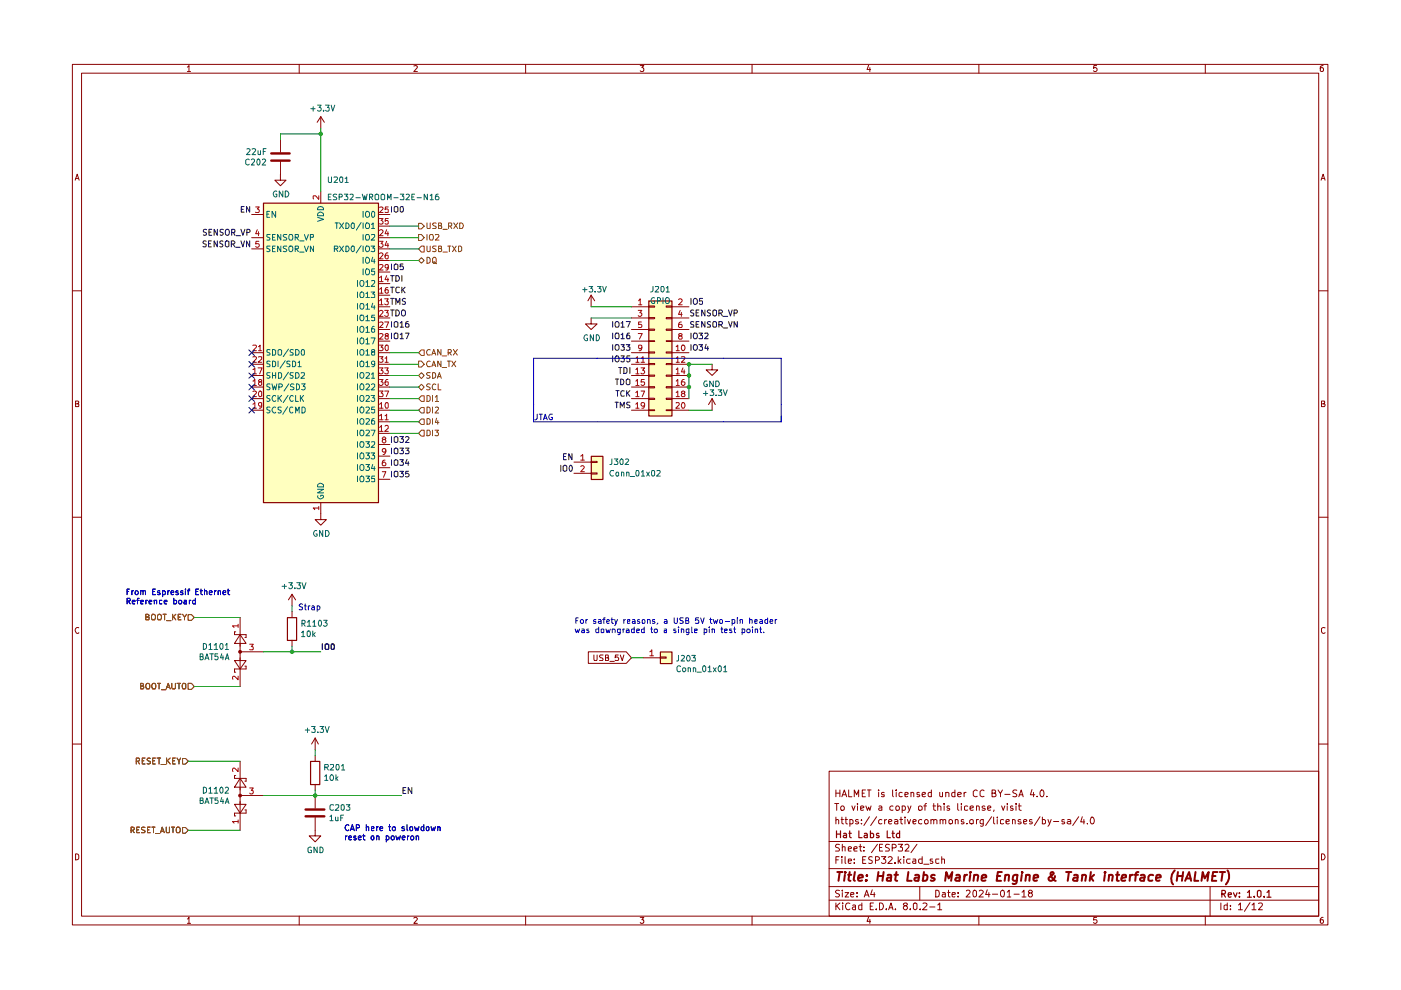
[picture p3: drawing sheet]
<svg xmlns="http://www.w3.org/2000/svg" width="297mm" height="210mm" viewBox="0 0 297 210" stroke-linecap="round" stroke-linejoin="round" font-family="sans-serif">
<g fill="none" stroke="#890000" stroke-width=".21">
<path d="M15.3 13.7h266.2v182.4h-266.2zM17.3 15.5h262.3v178.7h-262.3zM39.7 14.2l.4-.3v1.3M39.7 15.2h.7M63.4 13.7v1.8M87.7 14l.5-.1 .3 .3-.8 1h.8M111.4 13.7v1.8M135.7 13.9h.8l-.4 .4 .4 .3-.1 .5-.5 .1-.2-.2M159.4 13.7v1.8M184.2 13.8l-.4 1h.8M184.4 14.3v.9M207.5 13.7v1.8"/>
<path d="M232.5 13.9h-.6l-.1 .6 .5-.2 .3 .3v.3l-.3 .3-.5-.2M255.5 13.7v1.8M280.5 13.9l-.6 .3v.8l.3 .2 .3-.1v-.7l-.3-.1-.3 .3M15.9 38.2l.5-1.3 .4 1.3M16 37.9h.6M280.1 38.2l.4-1.3 .4 1.3M280.3 37.9h.6M15.3 61.7h2M279.6 61.7h1.9M16 85.6h.4l.3-.2-.2-.4h-.5v1.2h.6l.1-.5-.3-.1M280.2 85.6l.6-.1v-.5h-.6v1.2l.7-.1v-.3l-.3-.2M15.3 109.7h2"/>
<path d="M279.6 109.7h1.9M16.7 133.1a.58 .58 0 0 0-.8 .6 .58 .58 0 0 0 .8 .5v-.1M280.9 133.1a.46 .46 0 0 0-.7 .2v.7l.2 .2 .3 .1 .2-.2M15.3 157.8h2M279.6 157.8h1.9M175.8 163.5h103.8v30.7h-103.8zM175.8 178.4h103.8M177 170.4h.8M177.2 173.9l.2-.1 .4 .1v.8M177.2 167.5v1.4M177.2 173.2v1.5M177.2 168.2h.9"/>
<path d="M177.4 170.4v1.4M178 179.1l-.6-.1-.2 .2v.4l.5 .2 .3 .4-.2 .2h-.7M178.1 167.5v1.4M178.2 171.1l.3-.2h.3l.2 .2-.1 .6h-.6zM178.3 173.8h.5M178.5 173.2v1.3l.3 .2M178.5 168.9l.5-1.4 .5 1.4M178.6 179.7l.2-.2 .4 .1v.8M178.6 179v1.4M178.7 168.5h.6M179.2 173.8h.5M179.3 173.2v1.3l.4 .2"/>
<path d="M179.9 167.5v1.4h.7M180.2 173.8h.4l.3 .2-.1 .6h-.6M180.2 173.8v1.4M180.6 170.9l.4 .9 .3-.9M181.1 168.9v-1.4l.5 1 .5-1v1.4M181.8 170.4v.1M181.8 170.9v.9M182 173.8h-.4l-.2 .2 .2 .3h.4l.1 .2-.3 .2-.4-.1M182.1 179.5h.6M182.4 179v1.3l.1 .1h.2M182.5 171.4l.7-.2-.1-.2h-.6v.7h.6M182.6 174.6v.1"/>
<path d="M182.6 173.8v.1M182.8 168.2h.4M183.2 179.6v.1M183.5 167.5h-.7v1.4h.7M183.6 170.9l.3 .9 .3-.7 .2 .7 .3-.9M183.9 167.5h.8M184.3 167.5v1.4M184.3 173.2l-1.1 1.8M185.9 173.2l-1.3 1.8M186 179l-1.2 1.8M186.3 167.5v.2M186.3 168v.9"/>
<path d="M186.4 171l.4-.1 .2 .1v.8M186.5 179.7h.5M187 173.8h-.5l-.2 .2 .1 .6h.6M187 171.2l-.7 .3 .2 .3 .5-.1M187.1 179h-.6v1.4h.6M187.5 168.1l-.4-.1-.2 .2 .1 .2 .5 .1v.3h-.6M187.6 173.8v.9M188 173.8l-.4 .2M188.4 174.3l.7-.2-.2-.3h-.3l-.2 .1v.6l.2 .2 .4-.1M188.6 179.1l-.6-.1-.3 .3 .1 .3a.56 .56 0 0 1 .6 .2 .56 .56 0 0 1 0 .6h-.7M189.2 179.8l.7-.1v-.5l-.2-.2h-.5v1.4M189.3 167.5v1.3l.1 .1"/>
<path d="M189.3 171a.45 .45 0 0 0-.6 .1v.6h.6M189.7 173.8h.4l.3 .1v.8M190 171l.4-.1 .3 .2-.1 .6h-.6zM190 167.5v.2M190 168v.9M190.4 174.1l-.7 .2v.3l.1 .1 .6-.1M190.4 179h1l-.5 .6 .4 .1v.7h-.9M190.8 173.8h.6M191 173.2v1.3l.4 .2M191.3 171l.4-.1 .3 .2-.1 .6h-.6M191.3 168.1l-.4-.1-.3 .3 .1 .5h.6M191.3 170.9v1.4"/>
<path d="M191.9 179.2l.6-.2 .2 .3-.1 .4-.7 .7h.8M191.9 173.2v.2M191.9 168.5l.7-.2-.1-.2h-.6v.7h.6M191.9 173.8v.9M192.4 173.8l.3 .9 .4-.9M192.5 170.9l.3 .9M193.1 170.9l-.6 1.4M193.1 168.1l.5-.1 .1 .2v.7M193.1 168v.9M193.6 174.3l.6-.2v-.3h-.5l-.1 .1v.6l.1 .2 .5-.1M194.4 179l-1.3 1.8M194.8 171a.45 .45 0 0 1 .7 .1l-.1 .6-.4 .1-.2-.1z"/>
<path d="M194.9 168.1h-.5v.3l.5 .1 .1 .3-.2 .1-.4-.1M195.4 173.8a.45 .45 0 0 0-.6 .2v.6h.6M195.5 168.5l.7-.2v-.2l-.4-.1-.3 .2v.6l.3 .1 .4-.1M195.9 170.9h.5M196 174l.3-.2h.2l.3 .2-.1 .6h-.6zM196.4 170.4l-.3 .2v1.2M197.4 173.9l.2-.1h.4v.9M197.4 173.8v.9M197.5 168.1l-.5-.1-.2 .3 .1 .5h.6M197.5 167.5v1.4M197.8 170.9h.6M198 173.9l.2-.1 .4 .1v.8"/>
<path d="M198 170.4v1.2l.4 .2M198.8 171l.3-.1 .4 .1v.8M198.8 170.4v1.4M199.2 168v.8l.3 .1 .3-.1M199.3 173.9l.2-.1 .4 .1v.8M199.3 173.8v.9M199.8 168v.9M199.9 173.9l.3-.1h.3v.9M200.2 170.4v.1M200.2 170.9v.9M200.5 168.1l.4-.1 .3 .2v.7M200.5 168v.9"/>
<path d="M201.3 173.8a.45 .45 0 0 1 .7 .2v.4l-.2 .2a.36 .36 0 0 1-.6-.2zM201.3 171l-.4-.1-.1 .2 .1 .3h.4l.1 .2-.2 .2-.4-.1M202.5 168.1l-.5-.1-.2 .3 .1 .5h.6M202.5 167.5v1.4M202.5 173.9l.2-.1 .4 .1v.8M202.5 173.8v.9M203.1 170.4v1.2l.2 .2M203.1 168.5l.7-.2-.1-.2-.4-.1-.2 .2v.6l.2 .1 .4-.1M203.8 170.4v.1M203.8 170.9v.9M204.3 173.8h-.5v.4l.5 .1 .1 .2-.2 .2-.4-.1M204.4 168v.9"/>
<path d="M204.8 168l-.4 .3M205 174.6v.1M205.2 171l-.5-.1-.2 .1v.7h.7M205.6 174a.45 .45 0 0 1 .8-.1v.7l-.3 .1-.4-.1zM205.7 171.4l.7-.2v-.2l-.5-.1-.2 .1v.6l.2 .2 .5-.1M207 171l.2-.1 .4 .1v.8M207 170.9v.9M207 173.8v.9M207.2 167.7l-.4-.2-.4 .3v1l.4 .1 .4-.1M207.5 173.8l-.5 .2M208.5 173.8v1.2l-.3 .2-.3-.1M208.5 173.8a.45 .45 0 0 0-.7 .2l.1 .6h.6"/>
<path d="M208.6 167.7l-.4-.2-.4 .3 .1 1 .3 .1 .4-.1M208.8 171l-.3-.1-.3 .2 .3 .3h.3l.1 .2-.3 .2-.4-.1M209.4 171.4l.7-.2-.2-.3h-.3l-.2 .1v.6l.2 .2 .4-.1M210.2 173.2l-1.2 1.8M210.3 168.2l.7-.1v-.5l-.7-.1v1.4h.6l.3-.4-.4-.3M210.7 173.2v1.3l.2 .2M210.8 171.7l-.1 .4M211.4 173.2v.2M211.4 173.8v.9M211.6 167.5l.5 .8 .4-.8M212.1 168.3v.6M212.4 170.9l.3 .9 .3-.9"/>
<path d="M212.8 173.8h-.4l-.3 .1v.7h.7M213 168.4h1.1M213.3 174.3l.7-.2v-.3h-.2l-.5 .1v.6l.3 .2 .4-.1M213.6 170.4v.1M213.6 170.9v.9M214.7 173.9l.1-.1 .4 .1v.8M214.7 173.8v.9M214.7 171l-.3-.1-.2 .2 .2 .3h.3l.1 .2-.1 .2-.5-.1M215.4 170.4v.1M215.4 170.9v.9M215.6 167.6l-.6-.1-.3 .2 .1 .4 .8 .4-.1 .3h-.8M215.9 170.9h.6"/>
<path d="M216 168.9l.5-1.4 .4 1.4M216.1 170.4v1.2l.4 .2M216.1 168.5h.8M216.4 173.8h-.3l-.3 .2 .3 .3h.3l.1 .2-.2 .2-.5-.1M217 174.3l.7-.2-.2-.3h-.3l-.2 .1v.6l.2 .2 .4-.1M218.8 173.8h-.5v.4l.5 .1 .1 .2-.3 .2-.3-.1M218.8 167.4l-.3 1.1h.9M219.1 168v.9M219.9 168.8v.1M220.5 173.2l-1.2 1.8M220.8 167.5a.76 .76 0 0 1 .6 .7 .76 .76 0 0 1-.6 .7l-.2-.2a.99 .99 0 0 1 .2-1.2zM221 173.8h.4l.3 .2-.1 .6h-.6"/>
<path d="M221 173.2v1.5M221.9 168.8v.1M222.2 173.8l.3 .9M222.9 173.8l-.7 1.4M223.4 174.2h1.1M225.7 173.8h-.6v.4l.6 .1v.2l-.2 .2-.4-.1M226.3 173.8h.5l.2 .1v.8M227 174.1l-.7 .2 .2 .4 .5-.1M228.7 173.2l-1.3 1.8M229.5 173.2l-.4 1.1h.9M229.8 173.8v.9M230.6 174.6v.1"/>
<path d="M231.3 173.3l.2-.1a.75 .75 0 0 1 .5 .8 .75 .75 0 0 1-.5 .7l-.3-.5zM16 181a.52 .52 0 0 1 .7 .4v.6a.52 .52 0 0 1-.7 .3zM39.7 194.8l.4-.3v1.3M39.7 195.8h.7M63.4 194.2v1.9M87.7 194.7l.5-.2 .3 .3-.8 1h.8M111.4 194.2v1.9M135.7 194.5h.8l-.4 .5h.3v.7l-.5 .1-.2-.2M159.4 194.2v1.9M175.8 190.9h103.8M175.8 188h103.8M175.8 184.2h103.8"/>
<path d="M177.2 191.5v1.4M177.2 182.3h.5M177.4 192l.7 .9M177.9 181.6h-.7v1.5M178 188.8l-.6-.1-.3 .3 .3 .4 .5 .2 .1 .3-.3 .3-.6-.1M178.1 191.5l-.9 .7M178.5 181.6v.2M178.5 182.1v1M178.6 188.7v.2M178.6 189.3v.9M178.7 191.5h.1M178.7 191.9v1"/>
<path d="M179.2 189.3h.7l-.7 .9h.7M179.2 181.6v1.4l.1 .1M179.9 182.6l.6-.1-.1-.4h-.5v.2v.6l.1 .2 .4-.1M179.9 180l.6-.1-.1-.3-.4-.1-.1 .2v.7h.5M180.2 191.5a.67 .67 0 0 0-.9 .6 .67 .67 0 0 0 .8 .7l.1-.1M180.4 189.7l.6-.1v-.3h-.6v.1v.6l.2 .2 .4-.1M180.8 192h.6v.9M181 180l.7-.1v-.3l-.4-.1-.3 .2 .1 .7h.6M181.1 182.9v.2M181.1 182.1v.2M181.4 192.2l-.6 .2-.1 .2 .3 .3 .4-.1M181.7 190v.2"/>
<path d="M181.7 189.3v.1M182.7 192l-.4-.1-.2 .1v.7l.2 .2 .4-.1M182.7 191.5v1.4M182.9 182.3h.5M183.2 180.4h.1M183.2 190.2l.5-1.5 .6 1.5M183.4 189.8h.7M183.6 181.6h-.7v1.5h.7M184.2 194.4l-.4 .9h.8M184.4 194.9v.9M184.5 192.1h.4M184.9 188.7l-.3 1h.9"/>
<path d="M184.9 181.7h-.6a.56 .56 0 0 0 .5 .8v.5h-.6M185.2 191.5h-.7v1.4h.7M185.4 189.3v.9M185.6 182.4l.7-.1 .2-.4-.4-.3h-.5v1.5M185.8 192.7v.2M186.5 191.5a.73 .73 0 0 1 .8 .7 .73 .73 0 0 1-.8 .7zM186.9 181.6h.9l-.5 .5 .4 .2 .1 .5a.59 .59 0 0 1-.9 .1M187.9 192.7v.2M188.3 181.8l.6-.2 .3 .5-1 1h1M188.4 192.9l.5-1.4 .4 1.4M188.6 192.5h.7M189.8 182.9v.2"/>
<path d="M189.8 192.7v.2M190.4 181.6v1.5M190.6 182.6l.4 .5M191 182.1l-.6 .5M191.6 181.6v.2M191.6 182.1v1M191.9 192l-.4-.2a.43 .43 0 0 1 .5-.4 .43 .43 0 0 1 .4 .4l-.9 .5v.3l.4 .3h.2l.3-.3v-.3l-.3-.3M193 192.7v.2M193 182.1h-.6l-.2 .7a.52 .52 0 0 0 .8 .2M193.6 182.1h.5l.1 1M193.7 191.5h.4l.3 .2v.9l-.3 .3-.4-.3zM194.2 182.5l-.6 .1-.1 .1 .2 .4 .5-.1"/>
<path d="M195 188v2.9M195.1 192.7v.2M195.5 182.1h-.6l-.1 .7a.52 .52 0 0 0 .7 .2M195.5 181.6v1.5M195.7 191.5h.7l.1 .4-.9 1h.9M195.9 183.2h1.1M197.1 192.3h1.1M197.7 182.1h-.4l-.1 .3 .1 .2h.3l.2 .3-.2 .2-.4-.1M198.4 188.7l.7 .2v1.1l-.4 .2h-.3zM198.8 191.9l.4-.4v1.4M198.8 192.9h.9M199.1 182.1l-.7 .1v.7l.2 .2 .5-.1"/>
<path d="M199.7 182.2l.5-.1 .1 1M199.7 181.6v1.5M199.8 189.3h.5l.1 .9M200.4 189.6h-.5l-.2 .2 .2 .4 .5-.1M200.9 189.3h.5M201.1 188.7v1.3l.3 .2M201.9 189.7l.6-.1v-.3h-.5l-.1 .1v.6l.1 .2 .5-.1M203.1 190v.2M203.1 189.3v.1M204.9 188.9l.2-.2h.3l.3 .5-.9 1h.9M206.4 188.9l.3-.2 .3 .3v.9l-.3 .3a.82 .82 0 0 1-.3-1.3zM207.5 194.2v1.9"/>
<path d="M207.6 188.9l.2-.2h.3l.4 .5-1 1h1M209.3 188.7l-.3 1h.9M209.7 189.3v.9M210.4 189.6h1.1M212.2 189l.3-.3a.8 .8 0 0 1 .5 .8 .8 .8 0 0 1-.5 .7 .77 .77 0 0 1-.3-1.2zM213.6 189.2l.4-.5v1.5M213.6 190.2h.7M215 189.6h1.1M216.7 189.2l.4-.5v1.5M216.7 190.2h.8M218.3 189.3l-.3-.3 .3-.3h.3l.3 .3-.1 .3h-.5l-.3 .3v.3l.3 .3h.3l.3-.3v-.3l-.3-.3M232.5 194.5h-.6l-.1 .6 .6-.1 .2 .5-.3 .3-.5-.2"/>
<path d="M255.5 194.2v1.9M256.6 188v6.2M258.8 191.5v1.4M260.2 192l-.4-.1-.3 .1v.7l.3 .2 .4-.1M260.2 191.5v1.4M260.9 192.7v.2M260.9 192v.1M262.6 191.9l.4-.4v1.4M262.6 192.9h.8M265 191.4l-1.2 1.8M265.5 191.9l.4-.4v1.4M265.5 192.9h.8"/>
<path d="M266.8 191.5h.6a.36 .36 0 0 1 .2 .5l-.8 .9h.9M280.2 181a.65 .65 0 0 1 .7 .7 .65 .65 0 0 1-.7 .6zM280.5 194.5h-.2l-.4 .3 .1 .9a.43 .43 0 0 0 .6-.1 .43 .43 0 0 0-.1-.6h-.5l-.1 .3"/>
</g>
<g fill="none" stroke="#890000" stroke-width=".25">
<path d="M177.4 176.2v1.4M177.4 176.8h.8M178.2 176.2v1.4M178.9 176.8l.4-.1 .2 .1v.8M179.5 177l-.7 .3 .2 .3 .5-.1M180 176.7h.5M180.1 176.2v1.2l.4 .2M182.1 176.2v1.4h.7M183.3 176.8l.4-.1 .2 .1v.8M183.9 177l-.7 .3 .2 .3 .5-.1M184.6 176.8l.4-.1 .2 .2-.1 .6h-.5M184.6 176.2v1.4"/>
<path d="M186.3 176.8l-.3-.1-.2 .2 .2 .3h.3l.1 .2-.2 .2-.4-.1M188.1 176.2v1.4h.7M189.1 176.7h.5M189.3 176.2v1.2l.3 .2M190.7 176.8l-.4-.1-.2 .2v.6h.6M190.7 176.2v1.4M259.1 189.5h.6v-.6l-.6-.1v1.4M259.4 189.5l.4 .7M260.4 189.7l.7-.1-.1-.3h-.5l-.1 .2 .1 .6h.5M261.5 189.3l.4 .9 .4-.9M262.8 190.1v.1M262.8 189.3v.2"/>
<path d="M264.5 189.2l.4-.4v1.4M264.5 190.2h.8M265.9 190.1v.1M266.7 188.9l.3-.1 .4 .2v1l-.4 .2-.4-.2zM268 190.1v.1M268.6 189.2l.4-.4v1.4M268.6 190.2h.9"/>
</g>
<g fill="none" stroke="#890000" stroke-width=".42">
<path d="M177.5 184.9h1.1M178 184.9l-.2 1.9M179.1 185.5l-.1 1.3M179.2 184.9v.2M179.8 185.5h.7M180.1 184.9l-.2 1.6 .4 .3M181.2 184.9l-.2 1.6 .2 .3M182 186.2l.9-.2v-.4a.6 .6 0 0 0-.9 .1v1h.8M183.7 186.6l.1 .1h-.3l.2-.1-.1 .2M183.8 185.6v.1M186.2 185.7h1.1M186.2 184.9l-.2 1.9"/>
<path d="M187.3 184.9l-.2 1.9M188.2 185.6h.8l-.1 1.2M189 186l-.9 .2-.1 .1v.4l.2 .1 .7-.1M189.6 185.5h.8M190.1 184.9l-.3 1.6 .4 .3M192.6 184.9l-.3 1.9h1M194 185.6h.8l-.1 1.2M194.8 186l-.9 .2a.36 .36 0 0 0 .2 .6l.6-.1M195.8 185.6l.5-.1 .4 .4-.3 .8h-.8M195.9 184.9l-.3 1.9M198.2 185.6a.47 .47 0 0 0-.8 .3l.1 .2 .6 .1 .1 .3a.6 .6 0 0 1-.9 .2M200.4 186.8l.2-1.9 .5 1.3 .8-1.3-.2 1.9"/>
<path d="M202.8 185.6h.6v1.2M203.5 186l-.8 .2-.2 .3 .3 .3 .6-.1M204.5 185.5l-.1 1.3M205 185.5l-.5 .2-.1 .2M205.7 185.5l-.2 1.3M205.8 184.9l-.2 .1 .1 .1 .1-.2-.1 .2M206.6 185.7v-.1a.48 .48 0 0 1 .8 .1l-.2 1.1M206.6 185.5l-.2 1.3M208.2 186.2l.9-.2-.1-.4a.6 .6 0 0 0-.8 .1v1h.7M211.4 185.7h.7M212.4 184.9h-.8l-.3 1.9h.9M213.2 185.7l.2-.2 .5 .1-.1 1.2"/>
<path d="M213.2 185.5l-.2 1.3M215.7 185.5l-.2 1.6a.53 .53 0 0 1-.8 .2M215.7 185.6l-.5-.1-.3 .2-.1 .9a.64 .64 0 0 0 .8 .1M216.6 185.5l-.1 1.3M216.7 184.9v.2M217.6 185.7l.2-.2 .5 .1-.1 1.2M217.6 185.5l-.2 1.3M219.2 186.2l.9-.2-.1-.4a.6 .6 0 0 0-.8 .1v1h.7M223.7 185.7a.85 .85 0 0 1-.4 .9 .85 .85 0 0 1-.9 0l-.1-.4 1.1-1-.2-.3-.4 .1a1.51 1.51 0 0 0 1 1.8M226 184.9h1.1M226.6 184.9l-.2 1.9M227.7 185.6h.8l-.1 1.2"/>
<path d="M228.5 186l-.9 .2-.1 .3 .2 .3 .7-.1M229.4 185.7l.1-.1a.48 .48 0 0 1 .8 .1l-.2 1.1M229.5 185.5l-.2 1.3M231.3 184.9l-.3 1.9M231.3 186.1l.5 .7M232 185.5l-.9 .7M234.3 185.5l-.2 1.3M234.3 184.9l-.1 .1h.2l-.1-.1v.2M235.1 185.7l.1-.1a.48 .48 0 0 1 .7 .1l-.1 1.1M235.2 185.5l-.2 1.3M236.6 185.5h.7M237 184.9l-.2 1.8 .4 .1"/>
<path d="M237.8 186.2l.9-.2v-.4h-.7l-.3 .9 .3 .3 .6-.1M239.6 185.5l-.1 1.3M240.2 185.5l-.5 .2-.1 .2M240.5 185.5h.8M241.4 184.9l-.5 .1v.1l-.2 1.7M241.9 185.6h.7l-.1 1.2M242.7 186l-.7 .1-.3 .2 .3 .5 .5-.1M244.5 185.6l-.6-.1-.4 .4 .1 .8h.7M245.1 186.2l1-.2-.1-.4a.6 .6 0 0 0-.8 .1v1h.7M249.1 184.6a2.4 2.4 0 0 0-.4 2.9M249.7 185.7h1.1M249.7 184.9l-.2 1.9"/>
<path d="M250.8 184.9l-.2 1.9M251.3 186.8l.8-1.9 .4 1.9M251.5 186.2h1M253.5 184.9l-.3 1.9h.9M254.7 186.8l.3-1.9 .4 1.3 .9-1.3-.3 1.9M257 185.7h.7M258.1 184.9h-.9l-.3 1.9h1M258.6 184.9h1.1M259.2 184.9l-.2 1.9M260.2 184.6a2.34 2.34 0 0 1-.3 2.9"/>
</g>
<g fill="#ffffbf">
<path d="M55.8 43h24.4v63.5h-24.4z"/>
<path d="M137.5 63.8h4.9v24.4h-4.9z"/>
<path d="M140 138.2h2.4v2.5h-2.4z"/>
<path d="M125.3 96.7h2.5v4.9h-2.5z"/>
</g>
<path d="M39.9 130.3h.7l.6 .6-.6 .6h-.7z" fill="#fff"/>
<g fill="none" stroke="#735600" stroke-width=".21">
<path d="M30.9 130.8h.4l.3-.2-.1-.3-.6-.1v1.2h.6l.1-.5-.3-.1M32.2 130.4l.2-.2a.46 .46 0 0 1 .6 .5l-.2 .7h-.5l-.2-.3zM33.5 130.4l.2-.2 .4 .1a.87 .87 0 0 1 0 1.1h-.6l-.1-.3zM34.6 130.2h.6M34.9 130.2v1.2M35.3 131.6h1M36.6 130.2v1.2M36.8 130.7l.5 .7M37.3 130.2l-.7 .7M37.8 130.8h.4M38.4 130.2h-.6v1.2h.6M38.7 130.2l.4 .6 .5-.6"/>
<path d="M39.1 130.8v.6M39.9 130.3h.7l.6 .6-.6 .6h-.7z"/>
</g>
<path d="M39.9 130.3h.7l.6 .6-.6 .6h-.7z" fill="#fff"/>
<g fill="none" stroke="#735600" stroke-width=".21">
<path d="M30.9 130.8h.4l.3-.2-.1-.3-.6-.1v1.2h.6l.1-.5-.3-.1M32.2 130.4l.2-.2a.46 .46 0 0 1 .6 .5l-.2 .7h-.5l-.2-.3zM33.5 130.4l.2-.2 .4 .1a.87 .87 0 0 1 0 1.1h-.6l-.1-.3zM34.6 130.2h.6M34.9 130.2v1.2M35.3 131.6h1M36.6 130.2v1.2M36.8 130.7l.5 .7M37.3 130.2l-.7 .7M37.8 130.8h.4M38.4 130.2h-.6v1.2h.6M38.7 130.2l.4 .6 .5-.6"/>
<path d="M39.1 130.8v.6M39.9 130.3h.7l.6 .6-.6 .6h-.7z"/>
</g>
<path d="M88.8 87l.5-.6h.6v1.2h-.6z" fill="#fff"/>
<path d="M89.3 86.4h.6v1.2h-.6l-.5-.6zM90.5 86.3a.52 .52 0 0 1 .7 .3v.6a.52 .52 0 0 1-.7 .4zM91.7 86.3v1.3M92.3 86.4l.4-.1 .3 .3-.8 1h.8" fill="none" stroke="#735600" stroke-width=".21"/>
<path d="M88.8 76.6h.5l.6 .6-.6 .6h-.5z" fill="#fff"/>
<path d="M88.8 76.6h.5l.6 .6-.6 .6h-.5zM91.2 76.6a.61 .61 0 0 0-.8 .4 .61 .61 0 0 0 .3 .7h.5M91.5 77.7l.5-1.1 .4 1.1M91.7 77.4h.6M93.5 76.6v1.1l-.7-1.1v1.1M93.7 77.9h1M94.8 76.6h.7M95.2 76.6v1.1M95.8 76.6l.8 1.1M96.6 76.6l-.8 1.1" fill="none" stroke="#735600" stroke-width=".21"/>
<path d="M68.3 136.5v1.2M68.9 136.7l.3-.2 .5 .2v.8l-.2 .2h-.4l-.2-.2zM70.3 136.6l.3-.1a.86 .86 0 0 1 .1 1.2h-.3l-.2-.2z" fill="none" stroke="#0f0f0f" stroke-width=".21"/>
<path d="M50 134h-.3v.6h2.5v.5h-.3M50.7 138h.4v.4h-.4zM50.9 134.6l1.3 1.8h-2.5zM50.9 134.6v7.2M49.7 140.1h2.5l-1.3 1.7zM51.9 141.2h.3v.6h-2.5v.7h.3" fill="none" stroke="#890000" stroke-width=".21"/>
<path d="M50.7 138h.4v.4h-.4z" fill="#890000"/>
<path d="M50.9 130.9v3.7M50.9 138.2h4.9M124.7 138.2h8.1l1.1 1.3-1.1 1.2h-8.1zM125.9 138.9l.1 1.2h.5l.1-1.2M127.9 138.9l-.7 .1-.1 .2 .3 .3h.2l.3 .3-.2 .3h-.6M128.4 139.5h.4l.2-.2-.1-.4h-.5v1.2h.6l.1-.5-.3-.1M131.1 138.9h-.6l-.1 .6 .2-.2h.3l.3 .3-.1 .4h-.7M131.5 138.9l.4 1.2 .4-1.2M50.9 141.8v3.8M129.3 140.2h.9" fill="none" stroke="#890000" stroke-width=".21"/>
<path d="M50.5 132.7h-1.2l.3 .3M50.5 132.4v.6M52.9 136.6h.8l-.4 .5h.3v.7l-.7-.1M50.5 143.4v.7l-.9-.7-.3 .2 .1 .4" fill="none" stroke="#b00000" stroke-width=".21"/>
<path d="M83 97.5v1.2M83 99.9v1.2M83.6 97.6l.2-.1 .5 .1v.9l-.1 .2h-.4l-.2-.2zM84.8 99.9h.7l-.4 .5h.3v.6h-.6M84.8 97.5h.7l-.4 .4 .4 .2-.1 .6-.6-.1M86.3 97.4l-.3 .8h.7M86.6 97.9v.8M86.6 99.9h-.6v.6l.1-.1h.4l.2 .2-.1 .4h-.6M83.6 100.1l.2-.2h.4l.1 .2v.8l-.2 .2-.5-.2z" fill="none" stroke="#0f0f0f" stroke-width=".21"/>
<path d="M89.3 91.2h.6v1.3h-.6l-.5-.6z" fill="#fff"/>
<path d="M89.3 91.2h.6v1.3h-.6l-.5-.6zM90.5 91.2h.5l.2 .3v.6l-.2 .2-.5 .1zM91.7 91.2v1.2M92.2 91.2h.8l-.4 .4 .4 .3-.1 .4h-.7" fill="none" stroke="#735600" stroke-width=".21"/>
<path d="M83 92.6v1.2M83 95v1.2M83.6 92.7l.2-.1 .5 .1v1l-.2 .1-.5-.1zM83.6 95.2l.2-.2 .5 .2v.8l-.1 .2h-.4l-.2-.2zM84.8 92.6h.7l-.4 .5h.3v.6l-.5 .1-.1-.1M84.8 95h.7l-.4 .5h.3v.7l-.6-.1M86 92.7l.1-.1h.4l.2 .2-.7 1h.7M86 95h.7l-.4 .5 .4 .2v.3l-.1 .2-.6-.1M68.3 136.5v1.2M68.9 136.7l.3-.2 .5 .2v.8l-.2 .2h-.4l-.2-.2zM70.3 136.6l.3-.1a.86 .86 0 0 1 .1 1.2h-.3l-.2-.2z" fill="none" stroke="#0f0f0f" stroke-width=".21"/>
<path d="M68 108.9v1.3h1.2l-1.2 1.2-1.2-1.2h1.2M61.9 126v2.5M61.9 129.6v1.3M61.9 135.7v1.3M61.9 126l-.7 1.2M61.9 126l.8 1.2" fill="none" stroke="#890000" stroke-width=".21"/>
<path d="M60.9 131h2v4.8h-2z" fill="none" stroke="#890000" stroke-width=".25"/>
<path d="M88.8 89.4l.5-.6h.6v1.2h-.6z" fill="#fff"/>
<path d="M88.8 89.4l.5-.6h.6v1.2h-.6zM90.5 88.8l.7 .2v.7l-.2 .2h-.5zM91.7 88.8v1.1M92.6 88.7l-.3 .9h.8M92.8 89.2v.7" fill="none" stroke="#735600" stroke-width=".21"/>
<g fill="none" stroke="#0f0f0f" stroke-width=".21">
<path d="M43.7 51.2l-.4-.1-.3 .2 .1 .3 .6 .2v.4l-.2 .1h-.5M43.8 48.7l-.4-.1-.3 .2v.3l.7 .5-.3 .3-.4-.1M44.2 51.7h.4M44.3 49.2h.4M44.8 51.1h-.6v1.2h.6M44.9 48.6h-.6v1.3h.6M46.1 51.1v1.2l-.7-1.2v1.2M46.1 48.6v1.3l-.7-1.3v1.3M47.3 51.2h-.6v.4l.5 .2 .1 .3-.3 .2h-.4M47.3 48.7l-.5-.1-.1 .2v.3l.6 .5-.2 .3-.4-.1M47.8 51.2l.2-.1 .5 .1v1l-.2 .1-.5-.1zM47.9 48.8l.5-.2a.86 .86 0 0 1 0 1.3 .46 .46 0 0 1-.6-.4z"/>
<path d="M49 51.8h.6l.2-.5-.2-.2h-.6v1.2M49.1 49.3l.7-.1v-.4l-.2-.2h-.5v1.3M49.4 51.8l.4 .5M49.5 49.3l.3 .6M50 52.4h.9M50.1 50h.9M51.1 51.1l.4 1.2 .3-1.2M51.1 48.6l.4 1.3 .4-1.3M51.2 44.4h.4M51.8 43.8h-.6v1.2h.6M52.3 49.3l.6-.1v-.5l-.6-.1v1.3M52.9 51.1v1.2l-.6-1.2v1.2"/>
<path d="M52.9 43.8v1.2l-.6-1.2v1.2M83 56v1.2M83.6 56.2l.2-.2 .5 .2v.8l-.1 .2h-.4l-.2-.2zM85.4 56h-.5v.6l.1-.2 .4 .1v.7l-.5-.1"/>
</g>
<path d="M57.5 32.5h3.9M57.5 34.1h3.9" fill="none" stroke="#890000" stroke-width=".51"/>
<path d="M59.5 34.2v4h1.1l-1.1 1.2-1.2-1.2h1.2M59.5 29.7v2.6" fill="none" stroke="#890000" stroke-width=".21"/>
<path d="M88.8 55.2l.5-.6 .6 .6-.6 .6z" fill="#fff"/>
<path d="M88.8 55.2l.5-.6 .6 .6-.6 .6zM90.5 54.5a.52 .52 0 0 1 .7 .4v.6a.52 .52 0 0 1-.7 .3zM91.7 54.8l.3-.3h.2l.3 .3v.8l-.3 .2-.5-.2zM92 55.5l.6 .4" fill="none" stroke="#735600" stroke-width=".21"/>
<path d="M55.9 43.1h24.3v63.5h-24.3z" fill="none" stroke="#890000" stroke-width=".25"/>
<g fill="none" stroke="#890000" stroke-width=".21">
<path d="M53.4 50.4h2.4M53.4 45.5h2.4M53.4 52.8h2.4M68 40.6v2.4M80.2 50.4h2.5M80.2 45.5h2.5M80.2 55.2h2.5M80.2 57.7h2.5M80.2 52.8h2.5M80.2 47.9h2.5M53.4 79.6h2.4M53.4 74.8h2.4"/>
<path d="M53.4 77.2h2.4M80.2 65h2.5M80.2 60.1h2.5M80.2 62.6h2.5M80.2 79.6h2.5M80.2 74.8h2.5M80.2 77.2h2.5M80.2 67.4h2.5M80.2 69.9h2.5M80.2 72.3h2.5M53.4 87h2.4M53.4 82.1h2.4"/>
<path d="M53.4 84.5h2.4M80.2 87h2.5M80.2 89.4h2.5M80.2 91.9h2.5M80.2 82.1h2.5M80.2 84.5h2.5M80.2 99.2h2.5M80.2 94.3h2.5M80.2 96.7h2.5M68 106.5v2.4M80.2 101.6h2.5"/>
</g>
<g fill="none" stroke="#006465" stroke-width=".21">
<path d="M56.6 45.4h.4M57.2 44.8h-.6v1.3h.6M57.3 49.7l-.7 .1v.3l.7 .5-.2 .3h-.5M57.3 52.2l-.7 .1v.3l.7 .4-.3 .4-.4-.1M57.8 50.3h.4M57.8 52.7h.4M58.4 49.7h-.6v1.2h.6M58.4 52.2h-.6v1.2h.6M58.4 44.8v1.3l-.7-1.3v1.3M59.5 49.7v1.2l-.6-1.2v1.2M59.5 52.2v1.2l-.6-1.2v1.2M60.8 49.7l-.7 .1-.1 .3 .3 .2h.3l.2 .4-.2 .2h-.6"/>
<path d="M60.8 52.2h-.6l-.2 .1 .2 .4 .6 .3-.1 .3h-.7M61.4 49.7h.5l.1 .2 .1 .6-.2 .4h-.5l-.1-.2-.1-.6zM61.4 52.2h.5a.77 .77 0 0 1-.2 1.2l-.3-.1a.87 .87 0 0 1 0-1.1zM62.6 50.3h.6l.1-.5-.7-.1v1.2M62.6 52.8l.7-.1v-.4l-.7-.1v1.2M62.8 50.3l.5 .6M62.8 52.8l.5 .6M63.5 51.1h1M63.5 53.4h1M64.5 49.7l.5 1.2 .4-1.2M64.5 52.2l.5 1.2 .4-1.2M65.8 50.3h.6v-.6h-.6v1.2"/>
<path d="M66.5 52.2v1.2l-.7-1.2v1.2M67.3 46.1l1.3 .4-1.3 .4M67.4 45.2a.67 .67 0 0 1 .8-.2 .67 .67 0 0 1 .4 .7h-1.3zM67.5 43.9a.72 .72 0 0 1 1.1 .6h-1.3zM70.9 52.8l.7-.1v-.4l-.1-.1h-.6v1.2M71.1 47.3h.6M71.2 52.8l.4 .6M71.4 47.3v1.2M72 52.2l.8 1.2M72 47.3l.8 1.2M72.8 52.2l-.8 1.2M72.8 47.3l-.8 1.2"/>
<path d="M73.3 52.2h.5a.66 .66 0 0 1 .2 .7 .66 .66 0 0 1-.7 .5zM73.3 47.3a.66 .66 0 0 1 .7 .4 .66 .66 0 0 1-.2 .8h-.5zM74.6 52.2h.4l.1 .1v.8l-.3 .3a.84 .84 0 0 1-.2-1.2zM74.6 47.3h.3l.2 .2v.8l-.1 .2-.4-.1a.78 .78 0 0 1 0-1.1zM75.8 59.5v1.2M76.4 59.6l.2-.1h.4a.8 .8 0 0 1-.2 1.2h-.2a.79 .79 0 0 1-.2-1.1zM76.6 52.1l-1.1 1.5M76.6 47.2l-1.1 1.6M77 44.8v1.3M77 47.3v1.2M77 49.7v1.2M77 52.2v1.2"/>
<path d="M77 54.5v1.3M77 57v1.3M77.6 59.8h.1l.2-.3v1.2M77.7 49.7h.4a.78 .78 0 0 1 0 1.2h-.4l-.1-.2-.1-.6zM77.7 52.2h.4a.74 .74 0 0 1 .2 1l-.6 .2a.86 .86 0 0 1 0-1.2zM77.7 44.8l.4 .1a.74 .74 0 0 1 .2 1l-.6 .2a.86 .86 0 0 1 0-1.3zM77.7 54.5h.3a.73 .73 0 0 1 0 1.3h-.3a.86 .86 0 0 1 0-1.3zM77.7 57l.4 .1a.74 .74 0 0 1 .2 1l-.6 .2a.86 .86 0 0 1 0-1.3zM77.7 47.3l.6 .1a.74 .74 0 0 1-.2 1.1h-.4a.86 .86 0 0 1 0-1.2zM78.7 52.2h.7l-.4 .4 .4 .1v.6h-.7M78.8 59.5h.6v.5l-.7 .7h.7M78.8 49.8l.6-.1v.5l-.7 .7h.7"/>
<path d="M78.8 47.6l.3-.3v1.2M78.8 48.5h.6M79 44.8l.4 .3v.7l-.2 .3a.75 .75 0 0 1-.2-1.3zM79 54.5l-.2 .9h.7M79.4 55v.8M79.4 57h-.6v.6l.6-.1v.6l-.1 .2h-.4l-.1-.2M57.3 79l-.7 .1v.3l.7 .5-.3 .3-.4-.1M57.3 74.2h-.7v.4l.7 .4-.2 .3h-.5M57.3 76.6h-.7v.4l.7 .4-.2 .3h-.5M57.8 74.1l.6 .3v.6l-.1 .3h-.5zM57.8 76.6l.6 .2v.7l-.1 .2h-.5zM57.8 79v1.2"/>
<path d="M57.8 79.6h.6M58.4 79v1.2M58.9 74.3l.3-.2 .5 .2v.8l-.2 .2h-.4l-.2-.2zM58.9 76.6v1.1M59 79h.5l.2 .3v.6l-.3 .3h-.4zM60.5 76.5l-1.1 1.6M61.2 78.9l-1.2 1.6M61.2 74l-1.2 1.6M61.5 76.6h-.7v.4l.7 .4-.1 .3h-.6M62 76.6h.3l.4 .2v.7l-.2 .2h-.5zM62.2 79h-.6a.47 .47 0 0 0 0 .5 .47 .47 0 0 0 .5 .2v.4h-.6M62.2 74.2h-.6v.4l.5 .2 .1 .3-.1 .2h-.6"/>
<path d="M62.7 79h.5a.66 .66 0 0 1 .2 .8 .66 .66 0 0 1-.7 .4zM62.7 74.1a.66 .66 0 0 1 .7 .4 .66 .66 0 0 1-.2 .8h-.5zM63.2 76.9l.3-.3v1.1M63.2 77.7h.7M63.9 79.1l.6-.1v.5l-.7 .7h.7M63.9 74.2l.4-.1 .2 .3v.7l-.1 .2-.5-.1zM75.8 61.9v1.2M75.8 64.4v1.2M75.8 66.8v1.2M75.8 69.2v1.3M75.8 71.6v1.3M75.8 74.1v1.2"/>
<path d="M75.8 76.6v1.1M75.8 79v1.2M76.4 74.3l.2-.2 .4 .1a.87 .87 0 0 1 0 1.1h-.5l-.2-.3zM76.4 76.7l.2-.1 .5 .1 .1 .6-.2 .4h-.5l-.2-.4zM76.5 64.4h.5l.2 .4-.1 .6-.3 .2-.3-.1-.2-.4zM76.5 62h.5a.87 .87 0 0 1 0 1.1h-.5a.87 .87 0 0 1 0-1.1zM76.5 66.8h.5a.77 .77 0 0 1-.2 1.2l-.3-.1a.87 .87 0 0 1 0-1.1zM76.5 69.3l.3-.1 .4 .4-.1 .7-.3 .2-.3-.1-.2-.4zM76.5 71.7l.3-.1 .4 .5-.1 .6-.3 .2-.3-.1-.2-.3zM76.5 79h.5a.77 .77 0 0 1-.2 1.2l-.3-.1a.87 .87 0 0 1 0-1.1zM77.6 64.7l.3-.3v1.2M77.6 62.3l.3-.4v1.2"/>
<path d="M77.6 67.2l.3-.4v1.2M77.6 69.5h.1l.2-.3v1.3M77.6 72h.1l.2-.4v1.3M77.6 74.4l.3-.3v1.2M77.6 76.9l.3-.3v1.1M77.6 79.1l.6-.1 .1 .2v.3l-.7 .7h.7M77.6 65.6h.7M77.6 60.7h.7M77.6 63.1h.7M77.6 77.7h.7M77.6 68h.7M77.6 70.5h.7"/>
<path d="M77.6 72.9h.7M77.6 75.3h.7M78.7 61.9h.7l-.4 .4 .4 .2v.5h-.7M78.7 71.6h.8l-.5 1.3M78.8 79.4l.3-.4v1.2M79 64.3l-.2 .8h.7M79 74.6h-.2v-.4h.6v.4l-.6 .1v.6l.6-.1v-.4l-.1-.2M79.4 69.2a.72 .72 0 0 0-.6 .5 .72 .72 0 0 0 .2 .8l.4-.2v-.5l-.4-.1-.2 .3M79.4 64.8v.8M79.4 66.8h-.6v.5h.6v.6h-.6M79.4 77.1l-.1 .2-.5-.1v-.6h.6v.9l-.1 .2h-.5M57.3 81.5l-.6-.1-.1 .2v.3a.57 .57 0 0 1 .6 .7h-.6"/>
<path d="M57.3 86.4h-.7v.4l.7 .3-.3 .5-.4-.1M57.3 83.9l-.6-.1-.1 .2v.3l.7 .5-.3 .3-.4-.1M57.7 81.4l.2 1.3 .3-.9 .2 .9 .3-1.3M58.4 86.4l-.1-.1a.64 .64 0 0 0-.6 .6 .64 .64 0 0 0 .6 .7l.1-.2M58.4 84l-.1-.2a.64 .64 0 0 0-.6 .7 .64 .64 0 0 0 .6 .6l.1-.2M58.9 83.8v1.3M59.1 82.1l.7-.1 .1-.4-.3-.2h-.5v1.3M59.1 84.3l.6 .8M59.6 86.4h-.7v.4l.6 .2 .1 .1-.2 .5-.5-.1M59.7 83.8l-.8 .8M61 86.2l-1 1.6M61.1 83.8l-1.1 1.6"/>
<path d="M61.2 81.4l-1 1.5M62.1 86.4l-.4-.1-.2 .2v.8a.36 .36 0 0 0 .6 .2v-.1M62.2 84l-.3-.2a.65 .65 0 0 0-.5 .7 .65 .65 0 0 0 .5 .6l.3-.2M62.3 81.5l-.5-.1-.2 .2 .1 .4 .6 .1v.5h-.7M62.7 87.6v-1.3l.3 .8 .4-.8v1.3M62.7 83.8v1.3h.6M62.8 81.4a.64 .64 0 0 1 .7 .6 .64 .64 0 0 1-.7 .7zM63.7 83.8v1.3M63.9 84.3l.5 .8M63.9 81.4h.8l-.4 .5 .4 .2-.1 .5h-.7M64 86.3h.4l.3 .3v.6l-.3 .4h-.4zM64.4 83.8l-.7 .8"/>
<path d="M75.8 81.4v1.3M75.8 83.8v1.3M75.8 86.3v1.3M75.8 88.8v1.1M75.8 91.2v1.2M75.8 93.7v1.1M75.8 96v1.3M75.8 98.5v1.3M76.4 84l.2-.2 .5 .2 .1 .7-.4 .4-.4-.2zM76.4 98.7l.2-.2 .5 .2 .1 .6-.4 .5-.4-.2zM76.4 96.2l.2-.2 .5 .2 .1 .7-.4 .4-.4-.2zM76.5 86.4h.5a.8 .8 0 0 1-.2 1.2h-.2a.77 .77 0 0 1-.1-1.2z"/>
<path d="M76.5 88.8h.5a.87 .87 0 0 1 0 1.1h-.5a.87 .87 0 0 1 0-1.1zM76.5 91.2h.5l.2 .4-.1 .6-.3 .2-.3-.1-.2-.3zM76.5 81.5l.3-.1a.73 .73 0 0 1 0 1.3l-.3-.1a.87 .87 0 0 1 0-1.1zM76.5 93.7h.5a.77 .77 0 0 1-.2 1.1h-.3a.87 .87 0 0 1 0-1.1zM77.6 86.4l.5-.1 .2 .3-.7 1h.7M77.6 88.8h.5l.2 .2-.7 .9h.7M77.6 91.3l.6-.1 .1 .3-.7 .9h.7M77.6 81.6l.1-.2h.4l.2 .2v.4l-.7 .7h.7M77.6 84l.1-.2h.4l.2 .3-.7 1h.7M77.6 98.5h.7l-.4 .5 .4 .2v.3l-.2 .3h-.4l-.1-.2M77.6 93.7h.7l-.4 .4 .4 .2v.5h-.7M77.6 96h.7l-.4 .5 .4 .1v.4l-.2 .3h-.4l-.1-.2"/>
<path d="M78.7 91.2h.8l-.5 1.2M78.7 83.8h.7l-.4 .5 .4 .1v.5l-.1 .2h-.5l-.1-.2M78.7 96h.7l-.4 .5 .4 .1v.5l-.1 .2h-.5l-.1-.2M78.8 81.6l.1-.2h.4l.1 .2v.4l-.7 .7h.7M78.8 93.7h.6v.5l-.7 .6h.7M78.8 80.2h.6M79 98.5l-.2 .8h.7M79.4 88.8h-.5l-.1 1v.1h.6v-.6l-.1-.1h-.3l-.2 .2M79.4 98.9v.9M79.4 86.3h-.6v.6l.6-.1v.6l-.1 .2h-.4l-.1-.2M67.3 103.7h1.3l-1.3 .8h1.3M67.4 105.1l-.1 .1a.64 .64 0 0 0 .6 .6 .64 .64 0 0 0 .7-.5l-.2-.3h-.4v.3"/>
<path d="M67.4 102.7a.67 .67 0 0 1 .8-.2 .67 .67 0 0 1 .4 .7h-1.3zM75.8 100.9v1.2M76.5 101h.5a.87 .87 0 0 1 0 1.1h-.5a.87 .87 0 0 1 0-1.1zM77.6 100.9h.7l-.4 .6 .4 .1v.4l-.1 .1-.6-.1M79.4 100.9h-.6v.6h.6v.5h-.6"/>
</g>
<g fill="none" stroke="#b00000" stroke-width=".21">
<path d="M54.2 43.9h.8l-.5 .4 .5 .3v.3l-.2 .2-.6-.1M54.5 48.7l-.3 .9h.8M54.8 49.1v.9M54.9 51.2h-.6l-.1 .6 .6-.1 .2 .5-.3 .2h-.3l-.2-.1M67.6 41.5v.8l-.7-.8-.5 .1 .1 .6M80.5 58.9l.4-.4v1.2M80.5 48.9l.5-.2 .2 .3-.1 .3-.6 .7h.7M80.5 44l.5-.1 .2 .2-.7 1h.7M80.5 53.8l.5-.2 .2 .3-.7 1h.7M80.5 56.2l.5-.1 .2 .2-.7 1h.7M80.5 51.2h.7l-.4 .5 .3 .1 .1 .4-.2 .2h-.4l-.1-.1M80.5 46.3h.7l-.4 .5 .4 .2-.1 .4h-.6"/>
<path d="M80.5 59.7h.7M82 58.4l-.4 .9h.8M82 48.7l-.4 .9h.8M82 51.2l-.4 .8h.8M82.2 53.6l-.4 .2-.2 .8 .3 .3 .4-.2-.1-.6h-.4l-.2 .2M82.2 49.1v.9M82.2 51.6v.8M82.2 58.9v.8M82.3 43.9h-.6l-.1 .6 .2-.2h.3l.2 .2v.5h-.7M82.3 56.6v.1a.42 .42 0 0 1-.5 0 .42 .42 0 0 1-.1-.5h.6v.8l-.2 .3h-.3M82.3 46.3h-.6l-.1 .6 .2-.1h.3l.2 .1v.5h-.7M53.6 78.3l.4-.3v1.3"/>
<path d="M53.6 73.3l.6-.1 .2 .1-.1 .4-.7 .7h.8M53.6 75.7l.6-.1 .2 .2-.1 .3-.7 .7h.8M53.6 79.3h.8M54.7 78h.9l-.5 1.3M54.8 73.5l.3-.3v1.2M54.8 75.7l.6-.1 .1 .5-.8 .7h.8M54.8 74.4h.7M80.5 63.8l.4-.4v1.2M80.5 61.3l.4-.3v1.2M80.5 66l.5-.2 .2 .3-.7 1h.7M80.5 68.3h.5l.2 .2-.7 .9h.7M80.5 70.8l.5-.1 .2 .3-.7 .9h.7"/>
<path d="M80.5 73.2h.7l-.4 .4 .4 .3-.1 .4h-.6M80.5 75.6h.7l-.4 .5 .4 .2-.1 .4h-.6M80.5 78h.7l-.4 .5 .3 .1 .1 .4-.2 .3h-.4l-.1-.2M80.5 64.6h.7M80.5 62.2h.7M81.6 63.4h.7l-.3 .5h.3v.6l-.2 .1-.5-.1M81.6 65.8h.7l-.3 .5 .3 .1v.5l-.2 .2-.5-.2M81.6 68.3h.8l-.5 1.1M81.6 78h.7l-.3 .5 .3 .1v.5l-.2 .2-.5-.2M81.6 76l.4-.4v1.2M81.6 76.8h.7M81.8 73.2h.3l.2 .1v.8l-.3 .3a.84 .84 0 0 1-.2-1.2z"/>
<path d="M81.9 71.2l-.3-.2 .3-.3 .4 .1v.3a.48 .48 0 0 0-.5 .2 .48 .48 0 0 0 0 .6l.5-.1v-.5l-.2-.1M82.2 61l-.4 .1-.2 .8 .3 .3 .4-.1v-.6l-.4-.1-.3 .3M53.6 80.8l.4-.3v1.2M53.6 85.7l.4-.3v1.2M53.6 83l.5-.1 .3 .3-.8 .9h.8M53.6 86.6h.8M53.6 81.7h.8M55 83l.2-.1 .3 .3v.7l-.2 .2-.3-.1a.78 .78 0 0 1 0-1zM55.1 81l-.3-.3 .3-.2h.2l.2 .4-.4 .1-.3 .2v.3l.3 .2 .4-.1v-.5l-.2-.1M55.5 85.9l-.2 .2h-.2l-.3-.2 .1-.5h.6v.9l-.2 .3h-.3M80.5 85.7l.4-.3v1.2M80.5 88.2l.4-.4v1.2"/>
<path d="M80.5 90.6l.4-.4v1.3M80.5 80.5h.7l-.4 .5 .4 .1v.4l-.2 .2h-.4l-.1-.1M80.5 82.9h.7l-.4 .4 .4 .3v.3l-.2 .2-.5-.1M80.5 86.6h.7M80.5 89h.7M80.5 91.5h.7M81.3 93.2l-.3-.2 .3-.4h.3l.2 .3-.2 .3h-.3l-.3 .2v.3l.3 .2h.3l.2-.2v-.3l-.2-.2M81.6 82.9h.8l-.5 1.2M81.6 88.2l.4-.4v1.2M81.6 90.4l.2-.2h.3l.2 .2v.4l-.7 .7h.7M81.6 97.6h-.4a.94 .94 0 0 0 0 1.1h.4l.2-.1v-.4l-.2-.2h-.3l-.3 .2M81.6 89h.7"/>
<path d="M81.8 85.4h.3l.2 .2-.1 .9-.4 .1a1.05 1.05 0 0 1 0-1.2zM81.8 95.6l-.1 .2a.42 .42 0 0 1-.5-.1 .42 .42 0 0 1-.1-.5l.5-.1a.72 .72 0 0 1 .2 .7 .72 .72 0 0 1-.6 .6M82.2 80.5l-.4 .1-.2 .9 .3 .2 .4-.1-.1-.6h-.4l-.2 .1M67.6 107.7h-1.2l.3 .4M67.6 107.4v.7M81 100h.8l-.5 1.2"/>
</g>
<g fill="none" stroke="#0f0f0f" stroke-width=".21">
<path d="M82.8 58.4h.8M83 43.8v1.2M83.2 58.4v1.2M83.8 43.8h.4l.1 .2v.8l-.2 .2-.5-.2v-.8zM83.9 58.4h.5a.66 .66 0 0 1 .2 .8 .66 .66 0 0 1-.7 .4zM84.9 43.9l.5-.1a.77 .77 0 0 1-.2 1.2l-.3-.3zM85.2 58.4v1.2M82.8 65.7h.8M82.8 63.3h.8M82.8 60.9h.8M83 68.2v1.2M83.2 60.9v1.2"/>
<path d="M83.2 63.3v1.2M83.2 65.7v1.3M83.6 68.3l.2-.1 .5 .1v.9l-.1 .2h-.4l-.2-.2zM83.9 65.7a.65 .65 0 0 1 .8 .7 .65 .65 0 0 1-.8 .6zM83.9 64.5v-1.2l.4 .9 .5-.9v1.2M84.7 61l-.6-.1-.2 .3 .1 .7 .3 .2 .4-.1M84.9 68.5l.3-.3v1.2M84.9 69.4h.6M85.2 65.9l.2-.2 .5 .2 .1 .7-.4 .4-.4-.2zM85.2 60.9v1.2M85.4 61.4l.5 .7M85.9 60.9l-.7 .7"/>
<path d="M86 63.4l-.5-.1-.2 .2 .1 .4 .6 .1v.4l-.2 .1h-.5M86.6 68.2l-.5 .1a.94 .94 0 0 0 0 1.1h.5l.1-.2v-.3l-.2-.3h-.3l-.2 .3"/>
</g>
<path d="M88.8 47.3h.5l.6 .6-.6 .6h-.5z" fill="#fff"/>
<path d="M88.8 47.3h.5l.6 .6-.6 .6h-.5zM90.5 47.3l.1 1.2 .6-.1v-1.1M92.5 47.3h-.7l-.1 .3 .6 .3 .2 .4-.2 .2h-.6M93 47.9h.4l.2-.2v-.4h-.6v1.2h.6l.1-.4-.3-.2M93.9 48.6h.9M95.1 47.9h.5l.2-.1v-.5h-.7v1.2M95.4 47.9l.4 .6M96.2 47.3l.8 1.2M97 47.3l-.8 1.2M97.5 47.3a.66 .66 0 0 1 .7 .4 .66 .66 0 0 1-.2 .8h-.5z" fill="none" stroke="#735600" stroke-width=".21"/>
<path d="M89.3 52.2h.6v1.2h-.6l-.5-.6z" fill="#fff"/>
<path d="M89.3 52.2h.6v1.2h-.6l-.5-.6zM90.5 52.2v.9l.3 .3 .4-.1v-1.1M92.5 52.2h-.6l-.2 .1 .2 .4 .6 .3-.1 .3h-.7M93 52.7h.5l.1-.4-.6-.1v1.2l.6-.1 .1-.4-.3-.2M93.9 53.4h.9M94.9 52.2h.7M95.3 52.2v1.2M95.9 52.2l.8 1.2M96.7 52.2l-.8 1.2M97.2 52.2h.4l.3 .2v.7l-.4 .3h-.3z" fill="none" stroke="#735600" stroke-width=".21"/>
<path d="M88.8 49.7h.5l.6 .7-.6 .6h-.5z" fill="#fff"/>
<path d="M88.8 49.7h.5l.6 .7-.6 .6h-.5zM90.5 49.7v1.2M91.2 49.7h.5l.1 .2 .1 .6-.2 .4h-.5l-.1-.2-.1-.6zM92.3 49.8l.6-.1 .2 .3-.8 .9h.8" fill="none" stroke="#735600" stroke-width=".21"/>
<path d="M68 24.7l-.8 1.2M68 24.7v2.5M68 24.7l.8 1.2" fill="none" stroke="#890000" stroke-width=".21"/>
<path d="M83 70.6v1.2M83.6 70.8l.2-.2h.4l.1 .2v.8l-.1 .2h-.4l-.2-.2zM84.9 71l.3-.4v1.2M84.9 71.8h.6M86 70.6h.7l-.5 1.2" fill="none" stroke="#0f0f0f" stroke-width=".21"/>
<path d="M89.3 83.9h.6v1.2h-.6l-.5-.6z" fill="#fff"/>
<path d="M89.3 83.9h.6v1.2h-.6l-.5-.6zM90.5 83.8a.52 .52 0 0 1 .7 .4v.6a.52 .52 0 0 1-.7 .3zM91.7 83.8v1.3M92.3 84.2l.3-.4v1.3M92.3 85.1h.7" fill="none" stroke="#735600" stroke-width=".21"/>
<path d="M88.8 82.1l.5-.6 .6 .6-.6 .6z" fill="#fff"/>
<path d="M88.8 82.1l.5-.6 .6 .6-.6 .6zM91.2 81.5l-.5-.1-.3 .2 .2 .4 .5 .1v.5h-.7M92.4 81.6l-.1-.1a.61 .61 0 0 0-.7 .3 .61 .61 0 0 0 .1 .7l.4 .2 .3-.1M92.9 81.4v1.3h.6" fill="none" stroke="#735600" stroke-width=".21"/>
<path d="M88.8 79.6l.5-.6 .6 .6-.6 .7z" fill="#fff"/>
<path d="M88.8 79.6l.5-.6 .6 .6-.6 .7zM91.2 79h-.6l-.2 .2 .3 .4h.3l.2 .3-.1 .2h-.7M91.7 79h.4a.66 .66 0 0 1 .3 .8 .66 .66 0 0 1-.7 .4zM92.8 79.9h.6M92.7 80.2l.5-1.2 .4 1.2" fill="none" stroke="#735600" stroke-width=".21"/>
<path d="M88.8 74.8l.5-.6h.6v1.2h-.6z" fill="#fff"/>
<path d="M89.3 74.2h.6v1.2h-.6l-.5-.6zM91.2 74.2a.61 .61 0 0 0-.8 .3 .61 .61 0 0 0 .3 .8l.5-.1M91.5 75.3l.5-1.2 .4 1.2M91.7 75h.6M93.5 74.1v1.2l-.7-1.2v1.2M93.7 75.5h1M95 74.8l.6-.1v-.5l-.6-.1v1.2M95.3 74.8l.4 .5M96.1 74.1l.9 1.2M97 74.1l-.9 1.2" fill="none" stroke="#735600" stroke-width=".21"/>
<g fill="none" stroke="#0f0f0f" stroke-width=".21">
<path d="M129.9 68.2v1.2M129.9 70.6v1.2M129.9 73.1v1.2M129.9 75.5v1.2M130.5 68.3l.2-.1 .4 .1a.87 .87 0 0 1 0 1.1h-.5l-.2-.4zM130.6 73.1h.5a.77 .77 0 0 1-.2 1.2l-.3-.1a.87 .87 0 0 1 0-1.1zM130.6 75.5h.3a.73 .73 0 0 1 0 1.2l-.3-.1a.87 .87 0 0 1 0-1.1zM130.6 70.6h.5l.1 .2 .1 .6-.2 .4h-.5l-.1-.2-.1-.5zM131.2 77.9h.6M131.5 77.9v1.3M131.7 68.5l.3-.3v1.2M131.7 73.1h.7l-.4 .4 .4 .1v.6h-.7"/>
<path d="M131.7 75.5h.7l-.4 .5 .4 .1v.5l-.2 .1h-.4l-.1-.1M131.7 71l.3-.4v1.2M131.7 69.4h.7M131.7 71.8h.7M132.3 77.9h.3l.3 .4v.5l-.3 .4h-.3zM132.8 68.2h.8l-.5 1.2M132.8 73.1h.7l-.4 .4 .4 .1v.6h-.7M133.5 70.6l-.5 .1-.1 .9v.2l.6-.1v-.6h-.4l-.2 .2M133.5 75.5h-.6v.6h.6v.5l-.2 .1-.4-.1M133.5 77.9v1.3M146.5 63.3v1.2M146.5 70.6v1.2"/>
<path d="M146.5 73.1v1.2M147.1 65.8l-.4-.1-.3 .3 .1 .2 .6 .3v.3l-.2 .2-.5-.1M147.1 68.3l-.4-.1-.3 .2 .1 .3 .6 .2v.4l-.7 .1M147.2 73.1h.4a.74 .74 0 0 1 .2 1l-.5 .2a.86 .86 0 0 1-.1-1.2zM147.2 70.6h.4a.78 .78 0 0 1 0 1.2h-.4l-.1-.2-.1-.5zM147.3 63.3l.3 .1a.74 .74 0 0 1 .2 1l-.5 .1a.86 .86 0 0 1 0-1.2zM147.6 66.3h.4M147.6 68.8h.4M148.2 73.1h.7l-.4 .4 .4 .1v.6h-.7M148.2 70.6h.7l-.4 .5 .4 .1v.5h-.7M148.2 65.7h-.6v1.3h.6M148.2 68.2h-.6v1.2h.6"/>
<path d="M148.9 63.3h-.5l-.1 .6h.6v.5l-.1 .1h-.4l-.1-.1M149.5 70.7l.6-.1v.4l-.7 .8h.7M149.5 65.7v1.3l-.7-1.3v1.3M149.5 68.2v1.2l-.7-1.2v1.2M149.7 73l-.2 .9h.7M150.1 73.4v.9M150.6 65.8h-.5v.4l.5 .2v.3l-.2 .3-.4-.1M150.6 68.3h-.5v.4l.5 .2v.3v.2h-.6M151.2 65.9l.2-.2 .5 .2v.9l-.2 .2-.5-.2zM151.2 68.3l.2-.1 .5 .1v.9l-.2 .2h-.4l-.1-.2zM152.4 66.4h.5l.3-.4-.3-.3h-.5v1.3M152.4 68.9h.5l.3-.3-.1-.3-.7-.1v1.2"/>
<path d="M152.8 66.4l.4 .6M152.8 68.9l.4 .5M153.4 67.1h.9M153.4 69.5h.9M154.5 65.7l.4 1.3 .3-1.3M154.5 68.2l.4 1.2 .3-1.2M155.6 66.4h.5l.2-.2v-.3l-.2-.2h-.5v1.3M156.3 68.2v1.2l-.7-1.2v1.2M118.9 98.7v1.2M119.4 98.8l.3-.1 .5 .1v1l-.3 .1-.5-.1zM119.5 96.8h.4M120.1 96.2h-.6v1.3h.6"/>
<path d="M120.9 98.7a.68 .68 0 0 1 .5 .6 .68 .68 0 0 1-.5 .6l-.2-.5 .1-.6zM121.3 96.2v1.3l-.7-1.3v1.3M130.4 85.3h.7M130.5 80.4h.7M130.6 82.8h.7M130.7 85.3v1.2M130.8 80.4v1.2M130.9 82.8v1.2M131.5 86.5v-1.2l.4 .8 .5-.8v1.2M131.6 80.4a.66 .66 0 0 1 .6 .4 .66 .66 0 0 1-.2 .8h-.4zM132.4 82.9l-.3-.1a.67 .67 0 0 0-.5 .5 .67 .67 0 0 0 .2 .7l.6-.1M132.8 80.5l.2-.1 .5 .1v.9l-.1 .2h-.5l-.1-.2z"/>
<path d="M132.9 82.8v1.2M133 83.3l.5 .7M133.5 85.3h-.6a.47 .47 0 0 0 .1 .5 .47 .47 0 0 0 .5 .2v.4h-.6M133.5 82.8l-.6 .7"/>
</g>
<g fill="none" stroke="#890000" stroke-width=".21">
<path d="M125.3 67.4v1.3h1.3l-1.3 1.2-1.2-1.2h1.2M125.3 62.6l-.6 1.2M125.3 62.6v2.4M125.3 62.6l.8 1.2M133.9 65h3.6M133.9 74.8h3.6M133.9 77.2h3.6M133.9 79.6h3.6M133.9 67.4h3.6M133.9 69.9h3.6M133.9 72.3h3.6M137.5 79.5h1.3v.3h-1.3z"/>
<path d="M137.5 77.1h1.3v.2h-1.3zM137.5 74.6h1.3v.3h-1.3zM137.5 72.2h1.3v.2h-1.3zM137.5 69.8h1.3v.2h-1.3zM137.5 67.3h1.3v.3h-1.3zM137.5 64.9h1.3v.2h-1.3zM141.2 79.5h1.2v.3h-1.2zM141.2 77.1h1.2v.2h-1.2zM141.2 74.6h1.2v.3h-1.2zM141.2 72.2h1.2v.2h-1.2zM141.2 69.8h1.2v.2h-1.2zM141.2 67.3h1.2v.3h-1.2z"/>
<path d="M141.2 64.9h1.2v.2h-1.2zM142.4 65h3.7M142.4 74.8h3.7M142.4 77.2h3.7M142.4 79.6h3.7M142.4 67.4h3.7M142.4 69.9h3.7M142.4 72.3h3.7M151 77.2v1.2h-1.3l1.3 1.2 1.2-1.2h-1.2M121.7 98h3.6M125.3 97.8h1.3v.3h-1.3zM133.9 82.1h3.6"/>
<path d="M133.9 84.5h3.6M133.9 87h3.6M137.5 86.9h1.3v.2h-1.3zM137.5 84.4h1.3v.3h-1.3zM137.5 82h1.3v.2h-1.3zM141.2 86.9h1.2v.2h-1.2zM141.2 84.4h1.2v.3h-1.2zM141.2 82h1.2v.2h-1.2zM142.4 82.1h3.7M142.4 84.5h3.7M142.4 87h3.7M151 84.5l.7 1.3"/>
<path d="M151 84.5v2.5M151 84.5l-.8 1.3M121.7 100.4h3.6M125.3 100.3h1.3v.2h-1.3zM136.3 139.5h3.7M140 139.3h1.2v.3h-1.2zM49.7 170.5h2.5l-1.3 1.9zM50 164.4h-.3v.6h2.5v.6h-.3M50.7 168.5h.4v.4h-.4zM50.9 165l1.3 1.9h-2.5zM50.9 165v7.4M51.9 171.7h.3v.7h-2.5v.6h.3"/>
</g>
<path d="M137.6 63.8h4.9v24.4h-4.9zM125.4 96.8h2.4v4.9h-2.4zM140 138.2h2.5v2.5h-2.5z" fill="none" stroke="#890000" stroke-width=".25"/>
<g fill="none" stroke="#b00000" stroke-width=".21">
<path d="M134.8 76l.3-.4v1.2M134.8 78.3l.3-.3v1.3M134.8 76.8h.7M134.8 79.3h.7M135.3 65.8h.8l-.4 .5 .4 .2v.3l-.3 .3h-.3l-.2-.2M135.3 70.7h.9l-.6 1.2M135.4 63.8l.3-.4v1.2M135.4 64.6h.7M135.9 76l.4-.4v1.2M135.9 78h.8l-.5 .5 .4 .1 .1 .4-.3 .3h-.3l-.2-.2M135.9 76.8h.8M136 68.3h-.6v.6l.5-.1 .2 .1v.4l-.2 .1h-.5"/>
<path d="M136.1 73.7l-.3 .2-.4-.1v-.5l.5-.1a.94 .94 0 0 1 0 1.1l-.4 .1M143.4 73.5l.3-.3v1.2M143.4 76l.3-.4v1.2M143.4 78.3l.3-.3v1.3M143.4 74.4h.6M143.4 76.8h.6M143.4 79.3h.6M143.9 63.5l.5-.1 .2 .2-.1 .3-.6 .7h.7M144.1 71.2l-.2-.2 .2-.3 .4 .1v.3a.48 .48 0 0 0-.5 .2 .48 .48 0 0 0 0 .6h.5l.1-.2v-.2l-.2-.3M144.2 65.8l-.3 .9h.7M144.5 75.7l.6-.1 .1 .2-.1 .3-.6 .7h.7M144.5 68.3a.55 .55 0 0 0-.6 .5v.5l.1 .1h.5l.1-.1v-.4l-.1-.1h-.5l-.1 .1"/>
<path d="M144.5 66.2v.9M144.6 73.2h.2a.62 .62 0 0 1 .4 .6 .62 .62 0 0 1-.4 .6 .84 .84 0 0 1-.2-1.2zM144.8 78l-.3 .8h.7M145.1 78.4v.9M123.1 96.7l.4-.3v1.2M123.1 98.9l.5-.2 .3 .3-.8 1h.8M123.1 97.6h.8M134.8 80.8l.3-.3v1.2M134.8 83.2l.3-.3v1.2M134.8 85.7l.3-.3v1.2M134.8 81.7h.7M134.8 84.1h.7"/>
<path d="M134.8 86.6h.7M135.9 82.9h.8l-.5 1.2M136.6 80.5h-.6l-.1 .5h.6l.2 .1v.4l-.3 .2-.5-.1M136.7 85.9l-.3 .2h-.2l-.3-.2 .1-.5h.5l.2 .2-.2 .9-.4 .1M143.4 80.8l.3-.3v1.2M143.4 83.2l.3-.3v1.2M143.4 85.4h.5l.1 .3-.7 .9h.7M143.4 81.7h.6M143.4 84.1h.6M144.6 85.4h.4a.78 .78 0 0 1 0 1.2h-.4a1.05 1.05 0 0 1 0-1.2zM144.7 83.4l-.2-.2v-.2h.6v.3l-.4 .1-.2 .3 .1 .4h.5l.1-.2v-.2l-.2-.3M145.1 80.5l-.5 .1-.1 .9 .2 .2h.3l.2-.2v-.4l-.1-.1h-.5l-.1 .1"/>
<path d="M137.8 138.2l.4-.4v1.2M137.8 139h.7"/>
</g>
<path d="M50.7 168.5h.4v.4h-.4z" fill="#890000"/>
<path d="M66.8 156.5v2.4M66.8 156.5l-.7 1.3M66.8 156.5l.7 1.3M50.9 161.4v3.6M50.9 172.4v3.6M50.9 168.7h4.9M66.8 160.2v1.2M66.8 166.3v1.2" fill="none" stroke="#890000" stroke-width=".21"/>
<path d="M50.5 174.2h-1.2l.3 .3M50.5 162.8v.8l-.9-.8-.3 .3 .1 .5M50.5 173.8v.7M52.9 167.1h.8l-.4 .5h.3v.7h-.5l-.2-.1" fill="none" stroke="#b00000" stroke-width=".21"/>
<path d="M65.8 161.4h2v4.9h-2z" fill="none" stroke="#890000" stroke-width=".25"/>
<path d="M39.9 144.9h.7l.6 .7-.6 .6h-.7z" fill="#fff"/>
<g fill="none" stroke="#735600" stroke-width=".21">
<path d="M29.8 145.5l.5-.1v-.4l-.5-.1v1.2h.5l.2-.5-.3-.1M31 145.1l.3-.2 .4 .2 .1 .5-.2 .5h-.5l-.2-.5zM32.3 145.1l.5-.2a.86 .86 0 0 1 .1 1.2h-.5l-.2-.5zM33.4 144.9h.7M33.7 144.9v1.2M34.2 146.2h1M35.2 146.1l.5-1.2 .4 1.2M35.3 145.7h.6M36.4 144.9v.9l.2 .3h.4l.2-.3v-.9M37.5 144.9h.8M38 144.9v1.2M38.9 144.9l.5 .2v.8l-.2 .2h-.4l-.1-.2a.82 .82 0 0 1 .2-1z"/>
<path d="M39.9 144.9h.7l.6 .7-.6 .6h-.7z"/>
</g>
<path d="M39.9 144.9h.7l.6 .7-.6 .6h-.7z" fill="#fff"/>
<g fill="none" stroke="#735600" stroke-width=".21">
<path d="M29.8 145.5l.5-.1v-.4l-.5-.1v1.2h.5l.2-.5-.3-.1M31 145.1l.3-.2 .4 .2 .1 .5-.2 .5h-.5l-.2-.5zM32.3 145.1l.5-.2a.86 .86 0 0 1 .1 1.2h-.5l-.2-.5zM33.4 144.9h.7M33.7 144.9v1.2M34.2 146.2h1M35.2 146.1l.5-1.2 .4 1.2M35.3 145.7h.6M36.4 144.9v.9l.2 .3h.4l.2-.3v-.9M37.5 144.9h.8M38 144.9v1.2M38.9 144.9l.5 .2v.8l-.2 .2h-.4l-.1-.2a.82 .82 0 0 1 .2-1z"/>
<path d="M39.9 144.9h.7l.6 .7-.6 .6h-.7z"/>
</g>
<path d="M38.7 175.5h.6l.6 .5-.6 .6h-.6z" fill="#fff"/>
<g fill="none" stroke="#735600" stroke-width=".21">
<path d="M27.8 176h.4l.3-.2-.1-.3-.6-.1v1.2M28 176l.5 .6M29 176h.4M29.6 175.4h-.6v1.2h.6M30.8 175.5h-.7v.4l.5 .1 .2 .4-.2 .2h-.6M31.3 176h.3M31.9 175.4h-.6v1.2h.6M32.2 175.4h.7M32.5 175.4v1.2M33 176.7h.9M34.1 176.6l.3-1.2 .4 1.2M34.1 176.2h.6"/>
<path d="M35.2 175.4l.1 1.2 .6-.1v-1.1M36.3 175.4h.7M36.7 175.4v1.2M37.4 175.5l.6-.1a.86 .86 0 0 1 0 1.2h-.5l-.1-.4zM38.7 175.5h.6l.6 .5-.6 .6h-.6z"/>
</g>
<path d="M38.7 175.5h.6l.6 .5-.6 .6h-.6z" fill="#fff"/>
<g fill="none" stroke="#735600" stroke-width=".21">
<path d="M27.8 176h.4l.3-.2-.1-.3-.6-.1v1.2M28 176l.5 .6M29 176h.4M29.6 175.4h-.6v1.2h.6M30.8 175.5h-.7v.4l.5 .1 .2 .4-.2 .2h-.6M31.3 176h.3M31.9 175.4h-.6v1.2h.6M32.2 175.4h.7M32.5 175.4v1.2M33 176.7h.9M34.1 176.6l.3-1.2 .4 1.2M34.1 176.2h.6"/>
<path d="M35.2 175.4l.1 1.2 .6-.1v-1.1M36.3 175.4h.7M36.7 175.4v1.2M37.4 175.5l.6-.1a.86 .86 0 0 1 0 1.2h-.5l-.1-.4zM38.7 175.5h.6l.6 .5-.6 .6h-.6z"/>
</g>
<path d="M38.7 160.8h.6l.6 .6-.6 .6h-.6z" fill="#fff"/>
<g fill="none" stroke="#735600" stroke-width=".21">
<path d="M28.9 161.4h.5l.2-.2v-.3l-.2-.2h-.5v1.3M29.2 161.4l.4 .6M30.2 161.3h.3M30.8 160.7h-.6v1.3h.6M31.9 160.8l-.5-.1-.2 .3 .1 .2 .6 .3v.3l-.3 .2-.4-.1M32.4 161.3h.4M33 160.7h-.6v1.3h.6M33.3 160.7h.8M33.7 160.7v1.3M34.1 162.1h1M35.3 160.7v1.3M35.5 161.2l.6 .8"/>
<path d="M36.1 160.7l-.8 .7M36.6 161.3h.4M37.2 160.7h-.6v1.3h.6M37.5 160.7l.5 .7 .3-.7M38 161.4v.6M38.7 160.8h.6l.6 .6-.6 .6h-.6z"/>
</g>
<path d="M38.7 160.8h.6l.6 .6-.6 .6h-.6z" fill="#fff"/>
<g fill="none" stroke="#735600" stroke-width=".21">
<path d="M28.9 161.4h.5l.2-.2v-.3l-.2-.2h-.5v1.3M29.2 161.4l.4 .6M30.2 161.3h.3M30.8 160.7h-.6v1.3h.6M31.9 160.8l-.5-.1-.2 .3 .1 .2 .6 .3v.3l-.3 .2-.4-.1M32.4 161.3h.4M33 160.7h-.6v1.3h.6M33.3 160.7h.8M33.7 160.7v1.3M34.1 162.1h1M35.3 160.7v1.3M35.5 161.2l.6 .8"/>
<path d="M36.1 160.7l-.8 .7M36.6 161.3h.4M37.2 160.7h-.6v1.3h.6M37.5 160.7l.5 .7 .3-.7M38 161.4v.6M38.7 160.8h.6l.6 .6-.6 .6h-.6z"/>
</g>
<path d="M85.4 167.6h.5M86 167h-.6v1.3h.6M87.3 167v1.3l-.7-1.3v1.3" fill="none" stroke="#0f0f0f" stroke-width=".21"/>
<path d="M64.8 173.1h4M64.8 171.6h4" fill="none" stroke="#890000" stroke-width=".51"/>
<path d="M66.8 173.3v3.9h1.2l-1.2 1.3-1.2-1.3h1.2M66.8 168.7v2.7" fill="none" stroke="#890000" stroke-width=".21"/>
<g fill="none" stroke="#009600" stroke-width=".21">
<path d="M68 28.4h-8.5v1.3M68 27.2v13.4M82.7 47.9h6.1M82.7 55.2h6.1M82.7 50.4h6.1M82.7 52.8h6.1M82.7 74.8h6.1M82.7 77.2h6.1M82.7 79.6h6.1M125.3 65h8.6M125.3 67.4h8.6M151 77.2h-4.9v7.3"/>
<path d="M82.7 82.1h6.1M82.7 84.5h6.1M82.7 91.9h6.1M82.7 87h6.1M82.7 89.4h6.1M146.1 87h4.9M41.2 130.9h9.7M55.8 138.2h12.2M61.9 128.5v1.1M61.9 137v1.2M133.9 139.5h2.4M41.2 145.6h9.7"/>
<path d="M66.8 158.9v1.3M39.9 176h11M39.9 161.4h11M55.8 168.7h29.3M66.8 167.5v1.2"/>
</g>
<g fill="none" stroke="#0400c6" stroke-width=".21">
<path d="M113.1 76h52.5v13.4h-52.5zM113.9 87.8v.9l-.2 .2-.3 .1M114.3 87.8h.7M114.7 87.8v1.2M115.3 89l.3-1.2 .4 1.2M115.3 88.7h.6M117.1 87.8h-.5a.61 .61 0 0 0-.2 .8 .61 .61 0 0 0 .7 .3v-.4h-.2M26.9 127.4h.6l.1-.1-.1-.4h-.6v1.1M26.9 125.4h.4M27.2 127.4l.4 .6M27.5 124.9h-.6v1.2M28 125.2v.9"/>
<path d="M28 127.6l.6-.1v-.2h-.5l-.1 .1 .1 .6h.5M28.3 125.2l-.3 .3M28.7 125.3l.4-.1 .2 .3-.1 .5h-.5zM29 127.3h.5M29.5 126.9h-.3l-.1 .1v1M29.8 125.4l.2-.2 .3 .2v.7M29.8 127.6l.6-.1-.1-.2h-.4l-.1 .1 .1 .6h.4M29.8 125.2v.9M30.3 125.4l.2-.2 .3 .1v.8M30.9 127.3v.7M31.3 127.3h-.3l-.1 .1M31.6 127.6l.6-.1-.1-.2h-.4l-.1 .1 .1 .6h.4"/>
<path d="M32.4 125.4h.4M32.7 127.4l.5-.1v.7M32.7 127.3v.7M33 124.9h-.6v1.2h.6M33.9 125.3l-.4-.1-.1 .3 .1 .2h.3l.2 .2-.2 .2-.4-.1M34.3 127.3l-.5 .1v.6h.5M34.5 125.3l.3-.1 .3 .3-.1 .5h-.5M34.5 125.2v1.3M34.8 127.6l.6-.1-.1-.2h-.4l-.1 .1 .1 .6h.4M35.6 125.2v.9M35.9 125.2l-.3 .3M36.3 125.7l.6-.1-.2-.4-.4 .2v.5l.1 .2 .4-.1"/>
<path d="M36.9 126.9v1.1h.4l.1-.6-.1-.1h-.4M37.8 125.3l-.4-.1-.1 .3 .6 .4-.3 .2-.3-.1M37.9 127.4l.1-.1h.4l.1 .1v.6h-.5zM38.8 125.3l-.3-.1-.2 .2 .1 .3 .4 .1v.2h-.5M39.1 127.3h.4l.1 .1v.6h-.5v-.4l.5-.1M39.3 124.9v.1M39.3 125.2v.9M39.7 125.2h.5M40.2 127.3v.7M40.2 124.9h-.2l-.1 .2v1M40.5 127.3h-.3v.1M41.4 126.9v1.1h-.4l-.2-.6 .2-.1h.4"/>
<path d="M41.5 125.4h.4M42.1 124.9h-.6v1.2h.6M42.4 125.2h.5M42.6 124.9v1l.3 .2M43.4 125.4l.1-.2 .4 .2v.7M43.4 124.9v1.2M44.4 125.7l.6-.1-.2-.4-.4 .2v.5l.2 .2 .3-.1M45.5 125.2v.9M45.8 125.2l-.3 .3M46.2 125.4l.2-.2 .4 .1v.8M46.2 125.2v.9M47.3 125.7l.6-.1v-.3l-.5-.1-.1 .2v.5l.1 .2 .5-.1"/>
<path d="M48.2 125.2h.5M48.4 124.9v1l.3 .2M64.1 128.1l-.4-.1-.3 .3 .1 .2 .6 .3v.3l-.2 .2-.5-.1M64.5 128.5h.5M64.7 128v1.2l.3 .1M65.4 128.5v.8M65.7 128.5h-.3v.2M66.1 128.5h.4l.2 .1v.7M66.7 128.7l-.6 .3 .1 .3 .5-.1M67.2 128.5h.4l.2 .2v.4l-.2 .2-.4-.1M67.2 128.5v1.1M121.9 133.4l.3 .7 .2-.6 .2 .6 .3-.7"/>
<path d="M122.1 131.6h.3M122.6 131h-.5v1.2M123 131.6l.5-.3 .2 .3-.1 .5h-.5zM123.4 133.4h.4l.1 .1v.6h-.5v-.4l.5-.1M124.2 131.3v.9M124.6 131.3l-.4 .3M124.8 133.4h-.3l-.1 .1 .4 .3v.3h-.4M126.3 131.4l-.3-.1-.2 .3 .1 .2h.4v.3h-.5M126.9 131.4h.5v.8M126.9 132.9v1.2h-.5l-.1-.6 .6-.1M127.4 131.7l-.5 .1v.1l.1 .3 .4-.1M127.4 133.5h.6v.6l-.6-.1z"/>
<path d="M127.8 131.3h.5M128.3 131h-.3v1.2M128.5 133.4l.2 .7 .3-.6 .1 .6 .3-.7M128.6 131.8l.6-.1-.1-.4-.4 .1-.1 .6 .2 .2 .3-.1M129.6 131.3h.5M129.7 131v1l.4 .2M129.8 133.5l.5-.1 .1 .7M129.8 133.4v.7M130.3 131.3l.3 .9M130.9 131.3l-.4 1.2-.2 .1M131.5 134.1h-.5v-.7h.5v.9l-.2 .3-.3-.1M132.1 133.4v.7"/>
<path d="M132.3 131.3v.9M132.4 133.4h-.2l-.1 .1M132.6 131.3l-.3 .3M132.8 133.4h.5l.1 .1v.6h-.6v-.4l.6-.1M133 131.8l.5-.1v-.3h-.5v.7h.5M134.1 131.4h.5v.8M134.5 132.9v1.2h-.5v-.7h.5M134.6 131.7l-.5 .1-.1 .1 .2 .3 .4-.1M135 133.7l.6-.1-.1-.2h-.4l-.1 .1 .1 .6h.4M135.6 131.4l-.3-.1-.2 .3 .6 .4-.2 .2-.4-.1M136.2 131.5l.1-.2 .4 .1v.7h-.5zM136.6 132.9v1.2h-.4l-.2-.1v-.5l.2-.1h.4"/>
<path d="M137.3 131.5l.1-.2 .4 .1 .1 .8M137.3 131.3v.9M137.9 133.4h.5M138.1 132.9v1.1l.3 .1M138.7 133.5l.2-.1h.4v.7h-.4l-.2-.1zM138.8 131.4h-.4v.4h.3l.2 .2-.2 .2-.3-.1M139.5 132.1l-.2 .3M140.8 133.4h.5v.7h-.5v-.4l.5-.1M140.9 131.4h.4l.1 .8M141.4 131.7l-.5 .1-.1 .1 .2 .3 .4-.1M142.9 131v.9a.35 .35 0 0 0 .4 .3 .35 .35 0 0 0 .3-.3v-.9M143.3 133.4h-.4v.3h.3l.2 .3-.1 .1h-.4"/>
<path d="M143.9 132.9v.1M143.9 133.4v.7M144.5 133.5l.4-.1 .1 .7M144.5 133.4v.7M144.9 131h-.6l-.2 .2 .3 .4h.2l.3 .2-.1 .3h-.7M145.4 131.6h.4l.2-.2-.1-.4h-.5v1.2l.6-.1 .1-.3-.3-.2M146.1 134.1h-.5v-.7h.5v.9l-.3 .3-.2-.1M146.7 132.9v1.2h.1M147.3 133.7l.5-.1v-.2h-.5v.7h.5M148.1 131h-.6l-.1 .6 .2-.2h.3l.3 .3-.1 .4h-.7M148.5 131l.4 1.2 .4-1.2M149.3 134.1h.4l.2-.1v-.5l-.2-.1h-.4v1.2"/>
<path d="M150.4 132.9v.1M150.4 133.4v.7M150.5 131.3h.5M150.6 131v1l.4 .2M151 133.5l.4-.1 .1 .7M151 133.4v.7M151.2 131.3l.3 .9 .2-.6 .2 .6 .3-.9M152.6 131.5l.2-.2 .4 .2v.6h-.6zM152.8 133.4h.5M153 132.9v1.2h.3M153.6 133.7l.6-.1-.1-.2h-.4l-.1 .1 .1 .6h.4M153.8 131.8h.9"/>
<path d="M155.1 133.4h-.4v.3h.3l.2 .3-.1 .1h-.4M155.2 131.4l.4-.1 .2 .2v.6h-.6M155.2 131.3v1.3M155.6 133.4h.4M155.7 132.9v1.1l.3 .1M156.3 131v.1M156.3 131.3v.9M156.9 131.5l.2-.2 .3 .1v.8M156.9 131.3v.9M157.3 134.1h.5v-.7h-.5v1.2M158.3 133.5l.2-.1h.4v.7h-.4l-.2-.1zM158.9 131.5l.2-.2 .3 .1v.8"/>
<path d="M158.9 131v1.2M159.5 132.9v.1M159.5 133.4v.7M160 131.8l.5-.1v-.3h-.5v.7h.5M160.1 133.5l.4-.1 .1 .7M160.1 133.4v.7M161.1 133.4h.4M161.1 131.4h.5v.8M161.2 132.9v1.1l.3 .1M161.6 131.7l-.5 .1v.1l.1 .3 .4-.1M161.9 134v.1M162.8 131.4l-.4-.1-.2 .3v.5h.6"/>
<path d="M162.8 131v1.2M163.3 131.8l.6-.1-.2-.4-.4 .1v.6l.1 .2 .4-.1M164.4 131.3v.9M164.7 131.3l-.3 .3M73.3 177.2v.9M73.6 177.2l-.3 .3M73.9 175l-.1-.1a.6 .6 0 0 0-.6 .6 .6 .6 0 0 0 .7 .5M73.9 177.7l.6-.1v-.3l-.4-.1-.2 .2v.5l.2 .2 .4-.1M74.3 176.1l.4-1.2 .4 1.2M74.4 175.8h.6M75.5 177.3h-.5v.4h.4l.1 .2-.1 .2-.4-.1M75.5 175.5h.6v-.6h-.6v1.2"/>
<path d="M76 177.7l.6-.1v-.3l-.5-.1-.1 .2v.5l.1 .2 .5-.1M76.9 177.2h.5M77.1 176.9v1l.3 .2M77.7 175.5l.1-.2 .4 .1v.7M77.7 174.9v1.2M78.8 175.7l.5-.1v-.2h-.5v.6h.5M78.8 177.3l.3-.1 .2 .2v.6h-.5zM79.9 177.4l.1-.2 .4 .2v.7M79.9 175.3v.8M79.9 177.2v.9M80.2 175.3l-.3 .2M80.5 175.7l.6-.1-.1-.3-.5 .2v.5l.2 .1 .3-.1"/>
<path d="M81.9 177.3l.3-.1 .3 .3-.1 .5h-.5M81.9 177.2v1.3M82.4 175.3h.4M82.6 174.9v1.1l.2 .1M83 177.3l.3-.1 .3 .3-.1 .5h-.5zM83.2 175.5l.2-.2 .4 .1v.6l-.4 .1-.2-.2zM83.9 177.2l.3 .9 .2-.6 .3 .6 .2-.9M85.3 177.7l.6-.1-.2-.4-.4 .2v.5l.1 .2 .4-.1M85.7 175.4l-.3-.1-.2 .2 .4 .2 .2 .3-.2 .1-.4-.1M86.3 174.9v1.1l.2 .1M86.4 177.2v.9M86.7 177.2l-.3 .3"/>
<path d="M86.9 175.5l.2-.2 .4 .2v.5l-.2 .1-.4-.1zM87.1 177.5l.2-.3 .4 .1v.7h-.6zM87.9 175.3l.3 .8 .2-.6 .2 .6 .2-.8M88.2 177.4l.2-.2 .4 .1v.8M88.2 177.2v.9M89.9 175.4l-.4-.1-.2 .2v.5h.6M89.9 174.9v1.2M90.4 175.4l.4-.1 .2 .2v.5l-.2 .1-.4-.2zM91.4 175.3l.2 .8 .3-.6 .2 .6 .2-.8M92.8 175.5l.2-.2 .3 .2v.6M92.8 175.3v.8"/>
</g>
<path d="M52.8 74.2l1.2 1.2M52.8 76.6l1.2 1.2M52.8 79.1l1.2 1.1M54 74.2l-1.2 1.2M54 76.6l-1.2 1.2M54 79.1l-1.2 1.1M52.8 81.5l1.2 1.2M52.8 83.9l1.2 1.2M52.8 86.4l1.2 1.2M54 81.5l-1.2 1.2M54 83.9l-1.2 1.2M54 86.4l-1.2 1.2" fill="none" stroke="#020087" stroke-width=".21"/>
<g fill="#009600">
<circle cx="61.9" cy="138.2" r=".47"/>
<circle cx="68" cy="28.4" r=".47"/>
<circle cx="146.1" cy="79.6" r=".47"/>
<circle cx="146.1" cy="82.1" r=".47"/>
<circle cx="146.1" cy="77.2" r=".47"/>
<circle cx="66.8" cy="168.7" r=".47"/>
</g>
<g fill="none" stroke="#006465" stroke-width=".21">
<path d="M52.3 31.6l.5-.1 .2 .4-.7 .9h.7M52.9 33.9l-.4-.2-.4 .4 .1 .7 .3 .2 .4-.2M53.3 33.9l.1-.2h.4l.2 .2v.3l-.7 .8h.7M53.4 31.6l.6-.1 .2 .3-.8 1h.8M54.7 31.9v.8l.4 .1 .1-.2M54.7 33.7a.68 .68 0 0 1 .5 .7 .68 .68 0 0 1-.5 .6l-.2-.5v-.6zM55.2 31.9v.9M55.6 33.9l.5-.2 .2 .4-.7 .9h.7M55.8 32.1h.4M56.4 31.5h-.6v1.3M65.9 23.1h.9M66.4 22.6v1"/>
<path d="M67.3 22.3h.8l-.4 .5 .4 .2v.3l-.3 .3h-.3l-.2-.2M68.6 23.4v.2M69 22.3h.8l-.4 .5 .4 .1v.5l-.2 .2-.6-.2M69.6 37.5v1l.3 .2 .4-.1v-1.1M70.2 22.3l.3 1.3 .5-1.3M70.8 37.6l.6-.1 .2 .2-.1 .3-.7 .7h.8M72.2 37.5h.3l.2 .2v.8l-.4 .2a.84 .84 0 0 1-.1-1.2zM73.2 37.9l.3-.4v1.2M73.2 38.7h.7M58.7 40.6l-.2-.1a.64 .64 0 0 0-.6 .6 .64 .64 0 0 0 .5 .7l.3-.1v-.5h-.3M60 40.5v1.3l-.8-1.3v1.3M60.5 40.5a.65 .65 0 0 1 .7 .6 .65 .65 0 0 1-.7 .7z"/>
<path d="M69.6 41.8h.4M70.2 41.2h-.6v1.2h.6M71.4 41.3h-.7l-.1 .2 .3 .3h.2l.3 .4-.2 .2h-.6M71.9 41.8h.6v-.5l-.6-.1v1.2M73 41.2h.8l-.5 .4 .5 .2v.4l-.2 .2-.6-.1M74.2 41.3h.7v.4l-.7 .7h.7M75.5 41.9h.9M76.8 41.2l.4 1.2 .1-.9 .3 .9 .2-1.2M78.3 41.8h.6l.1-.5-.7-.1v1.2M78.6 41.8l.4 .6M79.5 41.3l.3-.1 .5 .1v.9l-.2 .2h-.4l-.2-.2zM80.8 41.3l.2-.1 .6 .1v.9l-.2 .2h-.4l-.2-.2z"/>
<path d="M82.1 42.4v-1.2l.4 .8 .4-.8v1.2M83.5 41.9h.9M84.9 41.2h.7l-.3 .4 .3 .2v.5h-.7M86.1 41.3l.5-.1 .2 .3-.8 .9h.8M87.3 41.8h.4M87.9 41.2h-.6v1.2h.6M88.4 41.9h.9M90.6 41.2v1.2l-.7-1.2v1.2M91.2 41.5l.3-.3v1.2M91.2 42.4h.7M92.9 41.2l-.4 .1a.94 .94 0 0 0 0 1.1h.4l.2-.2v-.4l-.3-.2h-.2l-.3 .2M123.5 61.4h1"/>
<path d="M124 61v.9M124.6 71.1l-.2-.1a.6 .6 0 0 0-.6 .7 .6 .6 0 0 0 .8 .5v-.5h-.2M124.9 60.7h.8l-.5 .5 .5 .2-.1 .4h-.7M125.8 71v1.2l-.6-1.2v1.2M126.2 61.8v.1M126.4 71a.64 .64 0 0 1 .7 .6 .64 .64 0 0 1-.7 .6zM126.7 60.7h.7l-.4 .5h.4v.6h-.7M127.8 60.7l.3 1.2 .4-1.2M138.5 60.7v.9l-.2 .2-.4 .1M138.8 63.2l-.2-.1a.6 .6 0 0 0-.6 .7 .6 .6 0 0 0 .8 .5v-.4h-.2M139 60.8l.6-.1v.4l-.7 .8h.7M139.4 63.8l.6-.1 .1-.3-.3-.3h-.4v1.3"/>
<path d="M140.1 60.9l.2-.2a.6 .6 0 0 1 .6 .5 .6 .6 0 0 1-.4 .7l-.4-.2zM140.6 63.1v1.3M141.2 63.3l.2-.2 .4 .2 .1 .6-.3 .5-.4-.2zM141.2 61.1l.4-.4v1.2M141.2 61.9h.7M129.7 97.3v1l-.4 .2M130.1 99.8h-.5a.61 .61 0 0 0-.3 .7 .61 .61 0 0 0 .8 .4M130.2 97.3h.8l-.4 .4 .4 .3-.1 .4h-.7M131.6 97.4l.2-.1 .3 .3-.1 .8-.4 .1a.94 .94 0 0 1 0-1.1zM132.6 97.4l.4-.1 .3 .3-.8 .9h.8M134.9 99.8h.4a.86 .86 0 0 1-.1 1.1h-.3zM138.2 99.8h.4l.2 .1v.8a.35 .35 0 0 1-.4 .2 .35 .35 0 0 1-.3-.4z"/>
<path d="M139.3 99.8h.6l.1 .3-.8 .8h.8M149.1 83.4h1M149.6 82.9v.9M149.9 80.8h-.4a.61 .61 0 0 0-.3 .8 .61 .61 0 0 0 .8 .3v-.4h-.3M150.6 82.7h.7l-.4 .4 .4 .2v.4l-.1 .1h-.6M151.2 80.8v1.2l-.7-1.2v1.2M151.7 80.8h.6a.66 .66 0 0 1 .2 .8 .66 .66 0 0 1-.8 .4zM151.8 83.8h.1M152.3 82.7h.7l-.4 .4 .4 .1v.6h-.7M153.4 82.7l.4 1.1 .4-1.1M67.2 112.5h-.1a.6 .6 0 0 0-.6 .6 .6 .6 0 0 0 .7 .5v-.4h-.2M68.4 112.5v1.2l-.6-1.2v1.2"/>
<path d="M69 112.5a.65 .65 0 0 1 .8 .6 .65 .65 0 0 1-.8 .6zM130.7 100.2l.3-.1 .2 .2v.6h-.5zM131.8 100.3l.1-.2 .4 .2v.6M131.8 100.1v.8M132.9 100.3l.1-.2 .4 .2v.6M132.9 100.1v.8M133.6 101h1M136 100.1l.3-.3v1.1M136 100.9h.7M137.1 100.1l.6 .8M137.7 100.1l-.6 .8M42.4 139.2l.6-.1v-.3l-.1-.2h-.5v1.3l.6-.1 .1-.3-.2-.3"/>
<path d="M43.1 136.4h.3l.4 .4v.6l-.4 .3h-.3zM43.5 139.9l.4-1.3 .4 1.3M43.5 139.6h.6M44.3 136.8l.3-.4v1.3M44.3 137.7h.7M44.5 138.6h.7M44.9 138.6v1.3M45.4 136.8l.4-.4v1.3M45.4 137.7h.8M46.2 138.6h-.6v.6h.6v.6l-.5 .1-.1-.2M46.8 136.5l.2-.1 .3 .3v.7l-.3 .3a.71 .71 0 0 1-.2-1.2zM47 138.6l-.2 .9h.6"/>
<path d="M47.3 139v.9M47.8 139.9l.4-1.3 .3 1.3M47.8 136.8l.3-.4v1.3M47.8 137.7h.7M47.9 139.6h.6M59.8 124.3h.9M60.3 123.9v.9M61.2 123.5h.8l-.4 .6 .4 .1v.4l-.3 .2h-.3l-.2-.1M62.5 124.7v.1M62.9 123.5h.8l-.3 .6h.3v.6l-.2 .1h-.4l-.2-.1M63.9 134.1l.4-.3v1.2M63.9 135h.7"/>
<path d="M64 123.5l.5 1.3 .4-1.3M64 132.2l.6-.1v-.5l-.6-.1v1.3M64.3 132.2l.4 .6M65.1 134l.2-.2h.3a.86 .86 0 0 1 0 1.2l-.5-.3zM65.1 131.9l.5-.4v1.3M65.1 132.8h.8M66.3 131.9l.4-.4v1.3M66.3 133.8v1.2M66.3 132.8h.7M66.5 134.6l.3 .4M66.8 134.1l-.5 .5M67.8 131.5a.68 .68 0 0 1 .4 .6 .68 .68 0 0 1-.4 .7l-.3-.5 .1-.6z"/>
<path d="M68.6 131.5h.8l-.5 .5 .4 .1 .1 .4-.3 .3h-.3l-.2-.2M143.9 139v1l-.5 .1M144.5 139h.4l.2 .3-.7 .8h.7M145.7 139h.2a.6 .6 0 0 1 .4 .6 .6 .6 0 0 1-.6 .5l-.1-.4zM146.7 139h.7l-.4 .5 .4 .1v.5h-.7M64.7 154.8h.9M65.2 154.4v.9M66.1 154h.7l-.3 .5 .3 .1v.6h-.7M67.4 155.2v.1M67.8 154h.8l-.4 .5 .4 .3-.1 .4h-.7M68.9 154l.5 1.3 .4-1.3M144.3 141.3l-.4-.1-.4 .3 .1 .8 .3 .1 .4-.1"/>
<path d="M144.8 141.7l.3-.1 .3 .2v.4l-.3 .2-.4-.2zM145.9 141.7l.3-.1 .2 .2v.6M145.9 141.6v.8M147 141.7l.3-.1 .2 .2v.6M147 141.6v.8M147.8 142.5h.9M149 141.3l.4-.1 .2 .2v.8l-.2 .2a.72 .72 0 0 1-.4-1.1zM150.1 141.5l.4-.3v1.2M150.1 142.4h.7M151.2 141.6l.6 .8M151.8 141.6l-.6 .8M152.4 141.2h.3l.2 .2v.8l-.2 .2a.71 .71 0 0 1-.3-1.2z"/>
<path d="M153.4 141.5l.4-.3v1.2M153.4 142.4h.7M42.4 169.7h.5l.1-.4-.6-.1v1.2l.6-.1 .1-.4-.2-.2M43.1 166.9h.3l.4 .3v.6l-.4 .4h-.3zM43.5 170.4l.4-1.2 .4 1.2M43.5 170h.6M44.3 167.2l.3-.3v1.3M44.3 168.2h.7M44.5 169.2h.7M44.9 169.2v1.2M45.4 167.2l.4-.3v1.3M45.4 168.2h.8"/>
<path d="M46.2 169.2h-.6v.5l.4-.1 .2 .3v.4h-.6M46.8 167l.2-.1 .3 .3v.7l-.3 .3a.71 .71 0 0 1-.2-1.2zM47 169.1l-.2 .8h.6M47.3 169.5v.9M47.8 170.4l.4-1.2 .3 1.2M47.8 167.1l.4-.2 .3 .3-.8 1h.8M47.9 170h.6M66 179.7a.46 .46 0 0 0-.7 .2v.6l.2 .3 .6-.1v-.4h-.3M67.2 179.6v1.2l-.6-1.2v1.2M67.8 179.6a.66 .66 0 0 1 .7 .4 .66 .66 0 0 1-.2 .8h-.5zM68.9 164.6l.3-.3v1.2M68.9 162.7h.5l.2-.5-.2-.1h-.5v1.2"/>
<path d="M68.9 165.5h.6M69.2 162.7l.4 .6M70 173.2l.3-.4v1.2M70 174h.6M70 162.2l.6-.1 .1 .5-.7 .7h.7M70.1 164.4l.3-.1a.84 .84 0 0 1 .1 1.2l-.4-.1a.78 .78 0 0 1 0-1zM70.7 170.7l-.6-.1-.1 .3v.7a.52 .52 0 0 0 .7 .1M71.1 173.2l.1 .8 .4-.1M71.1 170.7l.6-.1 .1 .5-.7 .7h.7M71.2 164.3v1.2M71.3 165l.3 .5M71.4 162.1h.3a.86 .86 0 0 1-.1 1.2h-.1a.86 .86 0 0 1-.1-1.2z"/>
<path d="M71.6 164.7l-.4 .4M71.6 173.2v.8M72.2 173.4h.5M72.3 170.8l.2-.2h.3a.86 .86 0 0 1-.1 1.2l-.4-.2zM72.4 162.4l.3-.3v1.2M72.4 163.3h.7M72.8 172.8h-.6v1.2M73.4 170.6h.8l-.4 .4 .4 .3-.1 .4h-.7"/>
</g>
</svg>
